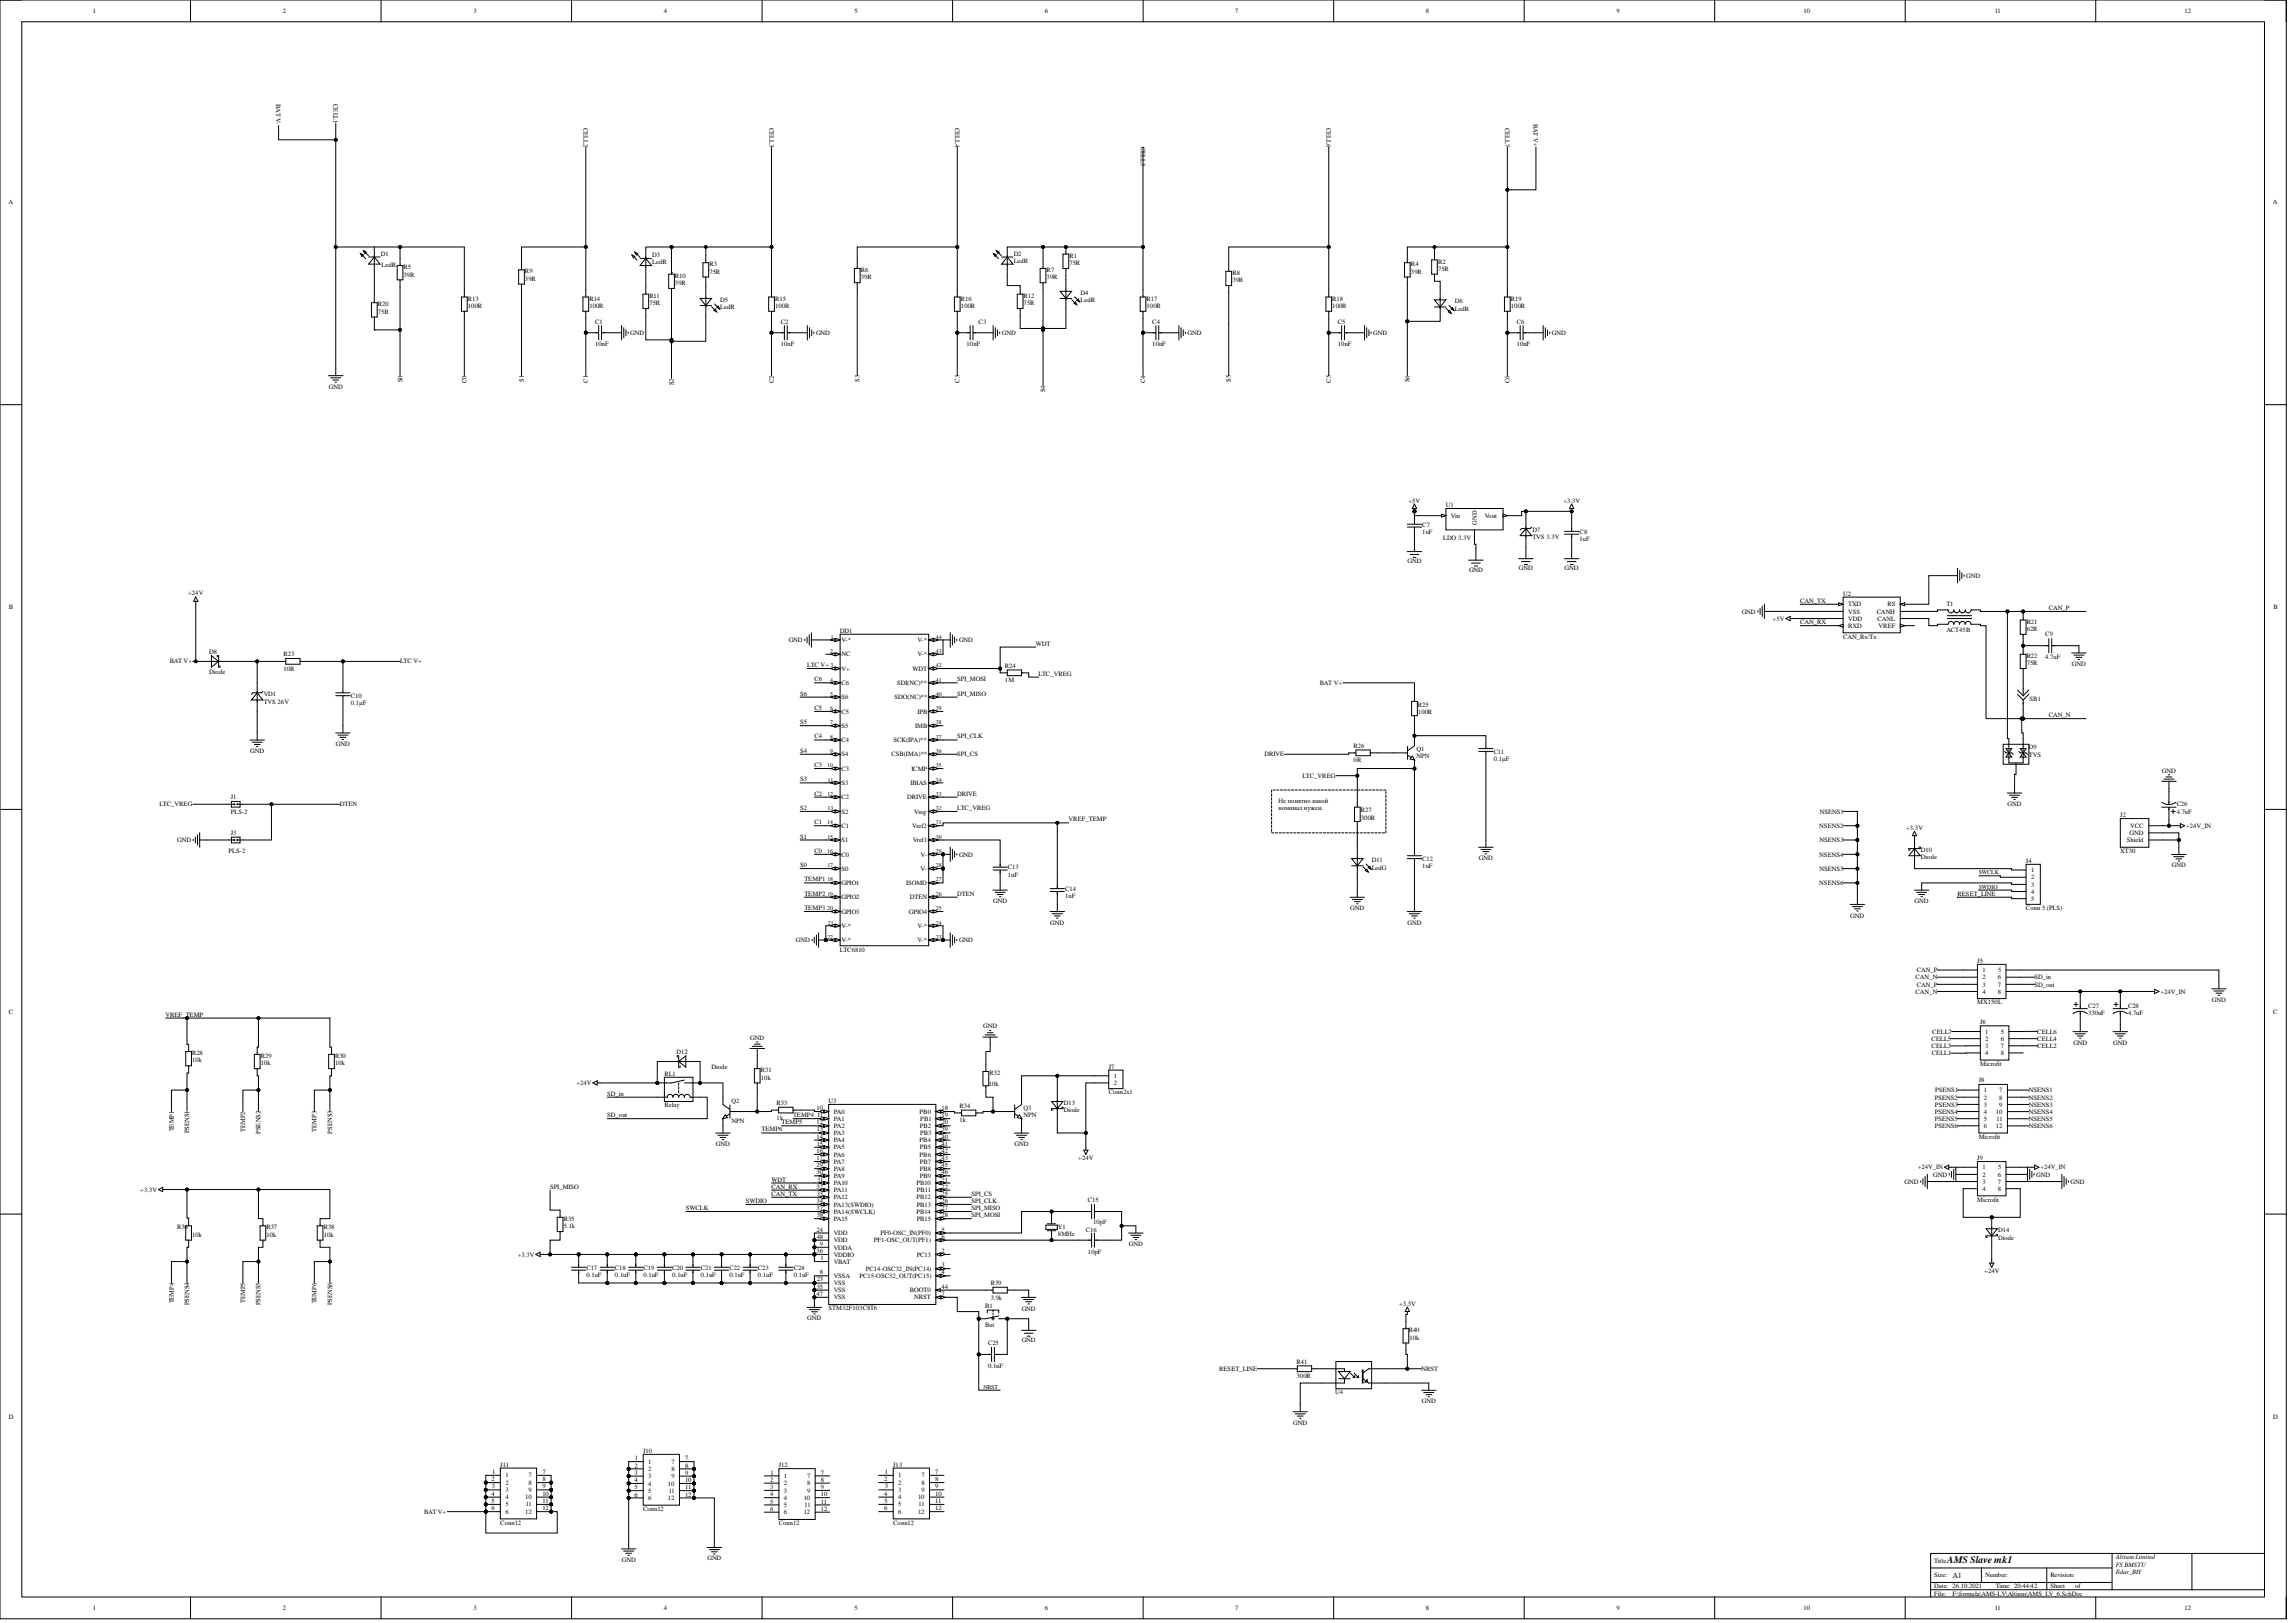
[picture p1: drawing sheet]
<svg xmlns="http://www.w3.org/2000/svg" width="800mm" height="567mm" viewBox="0 0 800 567" stroke-linecap="round" stroke-linejoin="round" font-family="sans-serif">
<defs><g id="words">
<text font-size="3.5" x="680.1" y="545.6">AMS Slave mk1</text>
<text font-size="2.8" x="681.8" y="550.8">A1</text>
<g font-size="2.3">
<text x="32.4" y="4.6">1</text>
<text x="98.8" y="4.6">2</text>
<text x="165.3" y="4.6">3</text>
<text x="231.8" y="4.6">4</text>
<text x="298.4" y="4.6">5</text>
<text x="364.9" y="4.6">6</text>
<text x="431.4" y="4.6">7</text>
<text x="498" y="4.6">8</text>
<text x="564.5" y="4.6">9</text>
<text x="629.9" y="4.6">10</text>
<text x="696.6" y="4.6">11</text>
<text x="763" y="4.6">12</text>
<text x="96.5" y="36.3" transform="rotate(90 96.5 36.3)">BATV-</text>
<text x="116.5" y="36.3" transform="rotate(90 116.5 36.3)">CELL1</text>
<text x="203.8" y="44.5" transform="rotate(90 203.8 44.5)">CELL2</text>
<text x="268.7" y="44.6" transform="rotate(90 268.7 44.6)">CELL3</text>
<text x="333.6" y="44.5" transform="rotate(90 333.6 44.5)">CELL4</text>
<text x="463.3" y="44.5" transform="rotate(90 463.3 44.5)">CELL6</text>
<text x="525.6" y="44.5" transform="rotate(90 525.6 44.5)">CELL7</text>
<text x="535.6" y="43.2" transform="rotate(90 535.6 43.2)">BAT V+</text>
<text x="398.4" y="51.3" transform="rotate(90 398.4 51.3)">CELL5</text>
<text x="3" y="71.4">A</text>
<text x="793.8" y="71.4">A</text>
<text x="133" y="89.3">D1</text>
<text x="227.8" y="89.8">D3</text>
<text x="354" y="89.3">D2</text>
<text x="373.5" y="90">R1</text>
<text x="133.2" y="93.2">LedR</text>
<text x="140.9" y="94">R5</text>
<text x="183.3" y="95.4">R9</text>
<text x="227.8" y="92.3">LedR</text>
<text x="247.7" y="93">R3</text>
<text x="247.7" y="95.5">75R</text>
<text x="300.6" y="95">R6</text>
<text x="354" y="91.8">LedR</text>
<text x="365.5" y="95">R7</text>
<text x="373.5" y="92.5">75R</text>
<text x="430.4" y="96">R8</text>
<text x="492.8" y="93">R4</text>
<text x="492.8" y="95.5">39R</text>
<text x="502.2" y="92">R2</text>
<text x="502.2" y="94.5">75R</text>
<text x="140.9" y="96.5">39R</text>
<text x="183.3" y="98">39R</text>
<text x="235.7" y="97">R10</text>
<text x="235.7" y="99.5">39R</text>
<text x="300.6" y="97.6">39R</text>
<text x="365.5" y="97.6">39R</text>
<text x="430.4" y="98.5">39R</text>
<text x="132" y="106.9">R20</text>
<text x="163.4" y="105">R13</text>
<text x="163.4" y="107.5">100R</text>
<text x="205.8" y="105">R14</text>
<text x="205.8" y="107.5">100R</text>
<text x="226.8" y="104">R11</text>
<text x="226.8" y="106.5">75R</text>
<text x="251.5" y="105.5">D5</text>
<text x="270.7" y="105">R15</text>
<text x="270.7" y="107.5">100R</text>
<text x="335.6" y="105">R16</text>
<text x="335.6" y="107.5">100R</text>
<text x="357.5" y="104">R12</text>
<text x="357.5" y="106.5">75R</text>
<text x="377.3" y="103">D4</text>
<text x="377.3" y="105.5">LedR</text>
<text x="400.4" y="105">R17</text>
<text x="400.4" y="107.5">100R</text>
<text x="465.3" y="105">R18</text>
<text x="465.3" y="107.5">100R</text>
<text x="508" y="105.9">D6</text>
<text x="527.6" y="105">R19</text>
<text x="527.6" y="107.5">100R</text>
<text x="132" y="109.5">75R</text>
<text x="207.8" y="112.9">C1</text>
<text x="251.5" y="108">LedR</text>
<text x="272.7" y="112.9">C2</text>
<text x="341.8" y="113.2">C3</text>
<text x="402.4" y="112.9">C4</text>
<text x="467.2" y="112.9">C5</text>
<text x="508" y="108.5">LedR</text>
<text x="529.7" y="112.9">C6</text>
<text x="220.1" y="116.9">GND</text>
<text x="285" y="116.9">GND</text>
<text x="349.9" y="116.9">GND</text>
<text x="414.8" y="116.9">GND</text>
<text x="479.6" y="116.9">GND</text>
<text x="541.9" y="116.9">GND</text>
<text x="207.8" y="121">10nF</text>
<text x="272.7" y="121">10nF</text>
<text x="337.5" y="121">10nF</text>
<text x="402.4" y="121">10nF</text>
<text x="467.2" y="121">10nF</text>
<text x="529.7" y="121">10nF</text>
<text x="114.8" y="135.7">GND</text>
<text x="140.5" y="133.5" transform="rotate(-90 140.5 133.5)">S0</text>
<text x="162.9" y="133.7" transform="rotate(-90 162.9 133.7)">C0</text>
<text x="182.9" y="133.3" transform="rotate(-90 182.9 133.3)">S1</text>
<text x="205.3" y="133.5" transform="rotate(-90 205.3 133.5)">C1</text>
<text x="235.3" y="134.5" transform="rotate(-90 235.3 134.5)">S2</text>
<text x="270.2" y="133.7" transform="rotate(-90 270.2 133.7)">C2</text>
<text x="300.1" y="133.4" transform="rotate(-90 300.1 133.4)">S3</text>
<text x="335.1" y="133.6" transform="rotate(-90 335.1 133.6)">C3</text>
<text x="365" y="136.9" transform="rotate(-90 365 136.9)">S4</text>
<text x="400" y="133.7" transform="rotate(-90 400 133.7)">C4</text>
<text x="429.9" y="133.4" transform="rotate(-90 429.9 133.4)">S5</text>
<text x="464.8" y="133.6" transform="rotate(-90 464.8 133.6)">C5</text>
<text x="492.2" y="133.5" transform="rotate(-90 492.2 133.5)">S6</text>
<text x="527.1" y="133.7" transform="rotate(-90 527.1 133.7)">C6</text>
<text x="491.9" y="175.4">+5V</text>
<text x="504.9" y="177">U1</text>
<text x="546" y="175.4">+3.3V</text>
<text x="496.7" y="183.8">C7</text>
<text x="506.7" y="180.8">Vin</text>
<text x="515.7" y="183.2" transform="rotate(-90 515.7 183.2)">GND</text>
<text x="518.5" y="180.8">Vout</text>
<text x="535.2" y="185.7">D7</text>
<text x="496.7" y="186.3">1uF</text>
<text x="504" y="188.4">LDO 3.3V</text>
<text x="535.2" y="188.3">TVS 3.3V</text>
<text x="551.6" y="186.2">C8</text>
<text x="551.6" y="188.8">1uF</text>
<text x="491.6" y="196.6">GND</text>
<text x="513" y="199.6">GND</text>
<text x="530.4" y="199.1">GND</text>
<text x="546.4" y="199.1">GND</text>
<text x="686.7" y="201.7">GND</text>
<text x="65.7" y="207.9">+24V</text>
<text x="643.7" y="208">U2</text>
<text x="3.1" y="212.7">B</text>
<text x="608.3" y="214.2">GND</text>
<text x="628.7" y="210.4">CAN_TX</text>
<text x="645.4" y="211.7">TXD</text>
<text x="645.4" y="214.2">VSS</text>
<text x="655.4" y="214.2">CANH</text>
<text x="659.2" y="211.7">RS</text>
<text x="679.7" y="211.7">T1</text>
<text x="715.6" y="212.9">CAN_P</text>
<text x="794" y="212.7">B</text>
<text x="293.4" y="220.9">DD1</text>
<text x="619.1" y="216.7">+5V</text>
<text x="628.7" y="217.9">CAN_RX</text>
<text x="645.4" y="216.7">VDD</text>
<text x="645.4" y="219.2">RXD</text>
<text x="655.7" y="216.7">CANL</text>
<text x="656.1" y="219.2">VREF</text>
<text x="679.7" y="220.7">ACT45B</text>
<text x="707.8" y="217.7">R21</text>
<text x="707.8" y="220.2">62R</text>
<text x="275.4" y="224.2">GND</text>
<text x="293.9" y="224.2">V-*</text>
<text x="320.4" y="224.2">V-*</text>
<text x="334.9" y="224.2">GND</text>
<text x="361.7" y="225.4">WDT</text>
<text x="643.7" y="222.9">CAN_Rx/Tx</text>
<text x="714.3" y="222.1">C9</text>
<text x="59.3" y="231.6">BAT V+</text>
<text x="73.1" y="228.1">D8</text>
<text x="99" y="229.2">R23</text>
<text x="139.7" y="231.6">LTC V+</text>
<text x="281.9" y="232.9">LTC V+</text>
<text x="293.9" y="229.2">NC</text>
<text x="320.4" y="229.2">V-*</text>
<text x="351" y="233.1">R24</text>
<text x="707.8" y="229.7">R22</text>
<text x="707.8" y="232.2">75R</text>
<text x="714.3" y="230.2">4.7uF</text>
<text x="723.6" y="232.5">GND</text>
<text x="73.1" y="235.2">Diode</text>
<text x="99" y="234.1">10R</text>
<text x="284.4" y="237.9">C6</text>
<text x="293.9" y="234.1">V+</text>
<text x="293.9" y="239.1">C6</text>
<text x="313.3" y="239.1">SDI(NC)**</text>
<text x="318.7" y="234.1">WDT</text>
<text x="334.3" y="237.9">SPI_MOSI</text>
<text x="351" y="238.2">1M</text>
<text x="362.7" y="235.8">LTC_VREG</text>
<text x="461" y="239.1">BAT V+</text>
<text x="92.1" y="243.1">VD1</text>
<text x="92.1" y="245.6">TVS 26V</text>
<text x="122.5" y="243.6">C10</text>
<text x="279.4" y="242.8">S6</text>
<text x="293.9" y="244.1">S6</text>
<text x="312.4" y="244.1">SDO(NC)**</text>
<text x="334.3" y="242.8">SPI_MISO</text>
<text x="708.8" y="244.7">SB1</text>
<text x="122.5" y="246.1">0.1µF</text>
<text x="284.4" y="247.8">C5</text>
<text x="293.9" y="249.1">C5</text>
<text x="320.4" y="249.1">IPB</text>
<text x="495.2" y="246.6">R25</text>
<text x="495.2" y="249.2">100R</text>
<text x="715.6" y="250.4">CAN_N</text>
<text x="279.4" y="252.8">S5</text>
<text x="284.4" y="257.8">C4</text>
<text x="293.9" y="254.1">S5</text>
<text x="319.6" y="254.1">IMB</text>
<text x="334.3" y="257.8">SPI_CLK</text>
<text x="87.4" y="262.9">GND</text>
<text x="117.3" y="260.4">GND</text>
<text x="279.4" y="262.8">S4</text>
<text x="293.9" y="259.1">C4</text>
<text x="312" y="259.1">SCK(IPA)**</text>
<text x="472.7" y="261.1">R26</text>
<text x="494.7" y="262.2">Q1</text>
<text x="521.6" y="263.1">C11</text>
<text x="708.5" y="261.6">D9</text>
<text x="284.4" y="267.8">C3</text>
<text x="293.9" y="264">S4</text>
<text x="293.9" y="269">C3</text>
<text x="311.4" y="264">CSB(IMA)**</text>
<text x="318.3" y="269">ICMP</text>
<text x="334.3" y="264">SPI_CS</text>
<text x="441.6" y="264">DRIVE</text>
<text x="472.7" y="266.1">0R</text>
<text x="494.7" y="264.7">NPN</text>
<text x="521.6" y="265.6">0.1µF</text>
<text x="708.5" y="264.1">TVS</text>
<text x="755" y="269.7">GND</text>
<text x="279.4" y="272.7">S3</text>
<text x="293.9" y="274">S3</text>
<text x="317.9" y="274">IBIAS</text>
<text x="454.9" y="271.6">LTC_VREG</text>
<text x="55.7" y="281.5">LTC_VREG</text>
<text x="80.6" y="279">J1</text>
<text x="118.7" y="281.5">DTEN</text>
<text x="284.4" y="277.7">C2</text>
<text x="293.9" y="279">C2</text>
<text x="316.8" y="279">DRIVE</text>
<text x="334.3" y="277.7">DRIVE</text>
<text x="446.5" y="280.3">Не понятно какой</text>
<text x="701.1" y="281.4">GND</text>
<text x="760.2" y="281.5">C26</text>
<text x="80.6" y="284.1">PLS-2</text>
<text x="279.4" y="282.8">S2</text>
<text x="284.4" y="287.8">C1</text>
<text x="293.9" y="284.1">S2</text>
<text x="319.3" y="284.1">Vreg</text>
<text x="334.3" y="282.8">LTC_VREG</text>
<text x="373.2" y="286.8">VREF_TEMP</text>
<text x="446.5" y="282.8">номинал нужен.</text>
<text x="475.3" y="283.6">R27</text>
<text x="475.3" y="286.1">300R</text>
<text x="635.5" y="284.1">NSENS1</text>
<text x="740.5" y="285.2">J2</text>
<text x="760.2" y="284.1">4.7uF</text>
<text x="80.6" y="291.5">J3</text>
<text x="279.4" y="292.8">S1</text>
<text x="293.9" y="289">C1</text>
<text x="318.6" y="289">Vref2</text>
<text x="635.4" y="289">NSENS2</text>
<text x="665.7" y="289.7">+3.3V</text>
<text x="743.7" y="291.5">GND</text>
<text x="743.9" y="289">VCC</text>
<text x="763.5" y="289">+24V_IN</text>
<text x="61.8" y="294">GND</text>
<text x="79.8" y="297.7">PLS-2</text>
<text x="284.4" y="297.7">C0</text>
<text x="293.9" y="294">S1</text>
<text x="293.9" y="299">C0</text>
<text x="318.8" y="294">Vref1</text>
<text x="321.5" y="299">V-</text>
<text x="334.9" y="299">GND</text>
<text x="635.4" y="299">NSENS4</text>
<text x="635.5" y="294">NSENS3</text>
<text x="670.9" y="297.5">D10</text>
<text x="740.5" y="297.7">XT30</text>
<text x="742.8" y="294">Shield</text>
<text x="279.4" y="302.7">S0</text>
<text x="293.9" y="304">S0</text>
<text x="321.5" y="304">V-</text>
<text x="352" y="303.5">C13</text>
<text x="479.1" y="301">D11</text>
<text x="479.1" y="303.6">LedG</text>
<text x="496.7" y="300.5">C12</text>
<text x="496.7" y="303.1">1uF</text>
<text x="516.5" y="300.4">GND</text>
<text x="635.5" y="304">NSENS5</text>
<text x="670.9" y="300">Diode</text>
<text x="707.5" y="301.2">J4</text>
<text x="709.3" y="304.5">1</text>
<text x="758.5" y="302.8">GND</text>
<text x="280.9" y="307.7">TEMP1</text>
<text x="293.9" y="309">GPIO1</text>
<text x="316.5" y="309">ISOMD</text>
<text x="352" y="306">1uF</text>
<text x="372" y="311">C14</text>
<text x="635.4" y="309">NSENS6</text>
<text x="709.3" y="307">2</text>
<text x="709.3" y="309.5">3</text>
<text x="709.3" y="311.9">4</text>
<text x="280.9" y="317.7">TEMP3</text>
<text x="280.9" y="312.7">TEMP2</text>
<text x="293.9" y="314">GPIO2</text>
<text x="317.8" y="314">DTEN</text>
<text x="334.3" y="312.7">DTEN</text>
<text x="346.8" y="315.3">GND</text>
<text x="372" y="313.5">1uF</text>
<text x="471.5" y="317.8">GND</text>
<text x="668.7" y="315.3">GND</text>
<text x="683.6" y="312.7">RESET_LINE</text>
<text x="707.5" y="317.7">Conn 5 (PLS)</text>
<text x="709.3" y="314.5">5</text>
<text x="293.9" y="318.9">GPIO3</text>
<text x="293.9" y="323.9">V-*</text>
<text x="317.4" y="318.9">GPIO4</text>
<text x="320.4" y="323.9">V-*</text>
<text x="366.8" y="322.7">GND</text>
<text x="491.6" y="322.7">GND</text>
<text x="646.2" y="320.3">GND</text>
<text x="278" y="328.9">GND</text>
<text x="293.9" y="328.9">V-*</text>
<text x="320.4" y="328.9">V-*</text>
<text x="334.9" y="328.9">GND</text>
<text x="293.4" y="332.2">LTC6810</text>
<text x="669" y="341.9">CAN_N</text>
<text x="669.4" y="339.4">CAN_P</text>
<text x="690.5" y="336.1">J5</text>
<text x="692.3" y="341.9">2</text>
<text x="692.3" y="339.4">1</text>
<text x="697.7" y="341.9">6</text>
<text x="697.8" y="339.4">5</text>
<text x="710.5" y="341.9">SD_in</text>
<text x="669" y="346.9">CAN_N</text>
<text x="669.4" y="344.4">CAN_P</text>
<text x="692.3" y="346.9">4</text>
<text x="692.3" y="344.4">3</text>
<text x="697.7" y="346.9">8</text>
<text x="697.7" y="344.4">7</text>
<text x="710.5" y="344.4">SD_out</text>
<text x="754.5" y="346.9">+24V_IN</text>
<text x="3" y="353.9">C</text>
<text x="690.5" y="350.6">MX150L</text>
<text x="729.2" y="351.7">C27</text>
<text x="743.2" y="351.7">C28</text>
<text x="772.4" y="349.7">GND</text>
<text x="793.9" y="353.9">C</text>
<text x="57.8" y="354.8">VREF_TEMP</text>
<text x="343.4" y="359">GND</text>
<text x="691.6" y="357.5">J6</text>
<text x="729.2" y="354.3">330uF</text>
<text x="743.2" y="354.3">4.7uF</text>
<text x="262" y="363">GND</text>
<text x="674.6" y="365.9">CELL3</text>
<text x="674.6" y="363.4">CELL5</text>
<text x="674.8" y="360.8">CELL7</text>
<text x="693.3" y="365.8">3</text>
<text x="693.3" y="363.4">2</text>
<text x="693.3" y="360.8">1</text>
<text x="698.7" y="365.8">7</text>
<text x="698.7" y="363.4">6</text>
<text x="698.7" y="360.8">5</text>
<text x="711.5" y="360.8">CELL6</text>
<text x="711.5" y="363.4">CELL4</text>
<text x="711.5" y="365.8">CELL2</text>
<text x="724.1" y="364.6">GND</text>
<text x="738" y="364.6">GND</text>
<text x="67.1" y="368.4">R28</text>
<text x="67.1" y="370.9">10k</text>
<text x="91.1" y="369.4">R29</text>
<text x="91.1" y="371.9">10k</text>
<text x="117" y="369.4">R30</text>
<text x="117" y="371.9">10k</text>
<text x="236.2" y="367.8">D12</text>
<text x="674.7" y="368.4">CELL1</text>
<text x="693.3" y="368.4">4</text>
<text x="698.7" y="368.4">8</text>
<text x="232" y="375.5">RL1</text>
<text x="248.5" y="373">Diode</text>
<text x="265.7" y="374.4">R31</text>
<text x="265.7" y="376.9">10k</text>
<text x="345.6" y="375.3">R32</text>
<text x="387.2" y="373">J7</text>
<text x="389" y="376.3">1</text>
<text x="691.1" y="377.6">J8</text>
<text x="691.6" y="372.1">Microfit</text>
<text x="201.3" y="378.8">+24V</text>
<text x="212.1" y="382.6">SD_in</text>
<text x="345.3" y="379">10k</text>
<text x="387.2" y="382">Conn2x1</text>
<text x="389" y="378.8">2</text>
<text x="675.7" y="383.8">PSENS2</text>
<text x="675.8" y="381.3">PSENS1</text>
<text x="692.8" y="383.8">2</text>
<text x="692.8" y="381.3">1</text>
<text x="698.2" y="383.8">8</text>
<text x="698.2" y="381.3">7</text>
<text x="708.5" y="381.3">NSENS1</text>
<text x="708.5" y="383.8">NSENS2</text>
<text x="212.1" y="390">SD_out</text>
<text x="232" y="386.5">Relay</text>
<text x="255.5" y="385">Q2</text>
<text x="271.2" y="385.8">R33</text>
<text x="277" y="390">TEMP4</text>
<text x="285.2" y="387.5">10</text>
<text x="285.3" y="390">11</text>
<text x="289.4" y="385">U3</text>
<text x="291.2" y="388.8">PA0</text>
<text x="321.2" y="388.8">PB0</text>
<text x="328.8" y="387.5">18</text>
<text x="328.8" y="390">19</text>
<text x="335.1" y="386.8">R34</text>
<text x="357.5" y="387.4">Q3</text>
<text x="357.5" y="389.9">NPN</text>
<text x="371.5" y="385.8">D13</text>
<text x="371.5" y="388.3">Diode</text>
<text x="675.7" y="388.8">PSENS4</text>
<text x="675.8" y="386.3">PSENS3</text>
<text x="692.8" y="388.8">4</text>
<text x="692.8" y="386.3">3</text>
<text x="697.1" y="388.8">10</text>
<text x="698.2" y="386.3">9</text>
<text x="708.5" y="386.3">NSENS3</text>
<text x="708.5" y="388.8">NSENS4</text>
<text x="60.7" y="395" transform="rotate(-90 60.7 395)">TEMP1</text>
<text x="66.1" y="395.6" transform="rotate(-90 66.1 395.6)">PSENS1</text>
<text x="85.6" y="395.1" transform="rotate(-90 85.6 395.1)">TEMP2</text>
<text x="91" y="395.8" transform="rotate(-90 91 395.8)">PSENS2</text>
<text x="110.5" y="395.1" transform="rotate(-90 110.5 395.1)">TEMP3</text>
<text x="116" y="395.7" transform="rotate(-90 116 395.7)">PSENS3</text>
<text x="255.5" y="392">NPN</text>
<text x="266" y="395">TEMP6</text>
<text x="271.2" y="390.8">1k</text>
<text x="272.9" y="392.5">TEMP5</text>
<text x="285.2" y="392.5">12</text>
<text x="285.2" y="395">13</text>
<text x="291.2" y="391.3">PA1</text>
<text x="291.2" y="393.8">PA2</text>
<text x="321.2" y="393.8">PB2</text>
<text x="321.4" y="391.3">PB1</text>
<text x="328.8" y="392.5">20</text>
<text x="328.8" y="395">39</text>
<text x="335.1" y="391.8">1k</text>
<text x="675.7" y="391.3">PSENS5</text>
<text x="675.7" y="393.8">PSENS6</text>
<text x="692.8" y="393.8">6</text>
<text x="692.8" y="391.3">5</text>
<text x="697.1" y="393.8">12</text>
<text x="697.2" y="391.3">11</text>
<text x="708.5" y="391.3">NSENS5</text>
<text x="708.5" y="393.8">NSENS6</text>
<text x="250" y="400.1">GND</text>
<text x="285.2" y="397.5">14</text>
<text x="285.2" y="400">15</text>
<text x="291.2" y="396.2">PA3</text>
<text x="291.2" y="398.8">PA4</text>
<text x="291.2" y="401.2">PA5</text>
<text x="321.2" y="398.8">PB4</text>
<text x="321.2" y="401.2">PB5</text>
<text x="321.3" y="396.2">PB3</text>
<text x="328.8" y="397.5">40</text>
<text x="328.8" y="400">41</text>
<text x="354.4" y="400.1">GND</text>
<text x="691.1" y="397.5">Microfit</text>
<text x="285.2" y="402.5">16</text>
<text x="285.2" y="404.9">17</text>
<text x="285.2" y="407.5">29</text>
<text x="291.2" y="403.8">PA6</text>
<text x="291.2" y="406.2">PA7</text>
<text x="321.2" y="403.8">PB6</text>
<text x="321.2" y="406.2">PB7</text>
<text x="328.8" y="402.5">42</text>
<text x="328.8" y="404.9">43</text>
<text x="328.8" y="407.5">45</text>
<text x="376.6" y="405">+24V</text>
<text x="690.5" y="404.9">J9</text>
<text x="269.4" y="412.5">WDT</text>
<text x="285.2" y="409.9">30</text>
<text x="285.3" y="412.5">31</text>
<text x="291.2" y="408.7">PA8</text>
<text x="291.2" y="411.2">PA9</text>
<text x="291.2" y="413.7">PA10</text>
<text x="320.1" y="413.7">PB10</text>
<text x="321.2" y="408.7">PB8</text>
<text x="321.2" y="411.2">PB9</text>
<text x="328.8" y="412.5">21</text>
<text x="328.8" y="409.9">46</text>
<text x="665.1" y="413.2">GND</text>
<text x="669.8" y="408.2">+24V_IN</text>
<text x="675.2" y="410.8">GND</text>
<text x="692.3" y="413.2">3</text>
<text x="692.3" y="410.8">2</text>
<text x="692.3" y="408.2">1</text>
<text x="697.7" y="413.2">7</text>
<text x="697.7" y="410.8">6</text>
<text x="697.8" y="408.2">5</text>
<text x="711.1" y="410.8">GND</text>
<text x="712.6" y="408.2">+24V_IN</text>
<text x="723.1" y="413.2">GND</text>
<text x="49" y="416">+3.3V</text>
<text x="192.1" y="414.9">SPI_MISO</text>
<text x="260.5" y="420">SWDIO</text>
<text x="269.4" y="414.9">CAN_RX</text>
<text x="269.4" y="417.4">CAN_TX</text>
<text x="285.2" y="414.9">32</text>
<text x="285.2" y="420">34</text>
<text x="285.2" y="417.4">33</text>
<text x="291.2" y="416.2">PA11</text>
<text x="291.2" y="418.7">PA12</text>
<text x="320.1" y="418.7">PB12</text>
<text x="320.2" y="416.2">PB11</text>
<text x="328.8" y="414.9">22</text>
<text x="328.8" y="417.4">25</text>
<text x="328.8" y="420">26</text>
<text x="339.3" y="417.4">SPI_CS</text>
<text x="339.3" y="420">SPI_CLK</text>
<text x="380" y="419.7">C15</text>
<text x="690.5" y="419.5">Microfit</text>
<text x="692.3" y="415.7">4</text>
<text x="697.7" y="415.7">8</text>
<text x="239.5" y="422.4">SWCLK</text>
<text x="285.2" y="422.4">37</text>
<text x="285.2" y="425">38</text>
<text x="291.2" y="421.2">PA13(SWDIO)</text>
<text x="291.2" y="423.7">PA14(SWCLK)</text>
<text x="320.1" y="423.7">PB14</text>
<text x="320.1" y="421.2">PB13</text>
<text x="328.8" y="422.4">27</text>
<text x="328.8" y="425">28</text>
<text x="339.3" y="422.4">SPI_MISO</text>
<text x="339.3" y="425">SPI_MOSI</text>
<text x="61.8" y="428.9">R36</text>
<text x="67.1" y="431.7">10k</text>
<text x="93" y="429.2">R37</text>
<text x="93" y="431.7">10k</text>
<text x="113" y="429.2">R38</text>
<text x="113" y="431.7">10k</text>
<text x="196.9" y="426.2">R35</text>
<text x="196.9" y="428.8">5.1k</text>
<text x="285.2" y="429.9">24</text>
<text x="291.2" y="426.2">PA15</text>
<text x="291.2" y="431.2">VDD</text>
<text x="307.5" y="431.2">PF0-OSC_IN(PF0)</text>
<text x="320.1" y="426.2">PB15</text>
<text x="328.8" y="429.9">5</text>
<text x="369.5" y="429">Y1</text>
<text x="369.5" y="431.5">8MHz</text>
<text x="379.2" y="429.9">C16</text>
<text x="381.7" y="427.4">10pF</text>
<text x="697.8" y="430.2">D14</text>
<text x="285.2" y="437.4">36</text>
<text x="285.2" y="432.4">48</text>
<text x="286.3" y="434.9">9</text>
<text x="291.2" y="433.7">VDD</text>
<text x="291.2" y="436.2">VDDA</text>
<text x="305.2" y="433.7">PF1-OSC_OUT(PF1)</text>
<text x="328.8" y="437.4">2</text>
<text x="328.8" y="432.4">6</text>
<text x="380" y="437.7">10pF</text>
<text x="394.2" y="435">GND</text>
<text x="697.8" y="432.7">Diode</text>
<text x="180.8" y="438.6">+3.3V</text>
<text x="204.8" y="443.2">C17</text>
<text x="214.8" y="443.2">C18</text>
<text x="224.7" y="443.2">C19</text>
<text x="234.8" y="443.2">C20</text>
<text x="244.8" y="443.2">C21</text>
<text x="254.7" y="443.2">C22</text>
<text x="264.7" y="443.2">C23</text>
<text x="277.2" y="443.2">C24</text>
<text x="286.5" y="439.9">1</text>
<text x="291.2" y="438.6">VDDIO</text>
<text x="291.2" y="441.2">VBAT</text>
<text x="302.4" y="443.6">PC14-OSC32_IN(PC14)</text>
<text x="320.1" y="438.6">PC13</text>
<text x="328.8" y="442.4">3</text>
<text x="204.8" y="445.7">0.1uF</text>
<text x="214.8" y="445.7">0.1uF</text>
<text x="224.7" y="445.7">0.1uF</text>
<text x="234.8" y="445.7">0.1uF</text>
<text x="244.8" y="445.7">0.1uF</text>
<text x="254.7" y="445.7">0.1uF</text>
<text x="264.7" y="445.7">0.1uF</text>
<text x="277.2" y="445.7">0.1uF</text>
<text x="285.2" y="447.3">23</text>
<text x="285.2" y="449.9">35</text>
<text x="286.3" y="444.9">8</text>
<text x="291.2" y="448.6">VSS</text>
<text x="291.2" y="446.2">VSSA</text>
<text x="300.1" y="446.2">PC15-OSC32_OUT(PC15)</text>
<text x="328.8" y="444.9">4</text>
<text x="328.8" y="449.9">44</text>
<text x="346" y="448.6">R39</text>
<text x="693" y="444.5">+24V</text>
<text x="60.7" y="455" transform="rotate(-90 60.7 455)">TEMP4</text>
<text x="66.1" y="455.7" transform="rotate(-90 66.1 455.7)">PSENS4</text>
<text x="85.6" y="454.9" transform="rotate(-90 85.6 454.9)">TEMP5</text>
<text x="91" y="455.6" transform="rotate(-90 91 455.6)">PSENS5</text>
<text x="110.5" y="455" transform="rotate(-90 110.5 455)">TEMP6</text>
<text x="116" y="455.7" transform="rotate(-90 116 455.7)">PSENS6</text>
<text x="285.2" y="452.3">47</text>
<text x="291.2" y="451.1">VSS</text>
<text x="291.2" y="453.6">VSS</text>
<text x="317.8" y="451.1">BOOT0</text>
<text x="319.3" y="453.6">NRST</text>
<text x="328.8" y="452.3">7</text>
<text x="346" y="453.7">3.9k</text>
<text x="488.6" y="455.8">+3.3V</text>
<text x="281.9" y="460.9">GND</text>
<text x="289.4" y="457.4">STM32F103C8T6</text>
<text x="344" y="456.6">B1</text>
<text x="356.8" y="457.5">GND</text>
<text x="344" y="463.1">But</text>
<text x="492" y="464.8">R40</text>
<text x="492.2" y="467.6">10k</text>
<text x="345.1" y="469.6">C25</text>
<text x="356.8" y="468.5">GND</text>
<text x="345.1" y="477.6">0.1uF</text>
<text x="425.8" y="478.6">RESET_LINE</text>
<text x="452.8" y="476.1">R41</text>
<text x="496.5" y="478.6">NRST</text>
<text x="452.8" y="481">300R</text>
<text x="466.3" y="486.8">U4</text>
<text x="496.6" y="489.9">GND</text>
<text x="3" y="495.2">D</text>
<text x="451.6" y="497.3">GND</text>
<text x="793.9" y="495.2">D</text>
<text x="221.7" y="509.8">1</text>
<text x="224.6" y="507.2">J10</text>
<text x="239.3" y="509.8">7</text>
<text x="171.9" y="514.5">1</text>
<text x="174.7" y="512">J11</text>
<text x="176.5" y="515.8">1</text>
<text x="184.6" y="515.8">7</text>
<text x="189.4" y="514.5">7</text>
<text x="221.5" y="512.3">2</text>
<text x="221.6" y="514.8">3</text>
<text x="226.4" y="511">1</text>
<text x="226.4" y="513.6">2</text>
<text x="234.5" y="511">7</text>
<text x="234.5" y="513.6">8</text>
<text x="239.3" y="512.3">8</text>
<text x="239.3" y="514.8">9</text>
<text x="269.1" y="514.7">1</text>
<text x="272" y="512.2">J12</text>
<text x="286.7" y="514.7">7</text>
<text x="309.1" y="514.5">1</text>
<text x="311.9" y="512">J13</text>
<text x="313.7" y="515.8">1</text>
<text x="321.8" y="515.8">7</text>
<text x="326.6" y="514.5">7</text>
<text x="171.6" y="517">2</text>
<text x="171.8" y="519.6">3</text>
<text x="176.5" y="518.3">2</text>
<text x="176.5" y="520.8">3</text>
<text x="184.5" y="520.8">9</text>
<text x="184.6" y="518.3">8</text>
<text x="189.4" y="517">8</text>
<text x="189.4" y="519.6">9</text>
<text x="221.5" y="517.4">4</text>
<text x="221.6" y="519.9">5</text>
<text x="226.4" y="516.1">3</text>
<text x="226.4" y="518.6">4</text>
<text x="226.4" y="521.2">5</text>
<text x="233.3" y="518.6">10</text>
<text x="233.5" y="521.2">11</text>
<text x="234.5" y="516.1">9</text>
<text x="239.3" y="517.4">10</text>
<text x="239.3" y="519.9">11</text>
<text x="268.9" y="517.3">2</text>
<text x="269" y="519.8">3</text>
<text x="273.8" y="516">1</text>
<text x="273.8" y="518.5">2</text>
<text x="273.8" y="521.1">3</text>
<text x="281.9" y="516">7</text>
<text x="281.9" y="518.5">8</text>
<text x="281.9" y="521.1">9</text>
<text x="286.7" y="517.3">8</text>
<text x="286.7" y="519.8">9</text>
<text x="308.8" y="517">2</text>
<text x="309" y="519.6">3</text>
<text x="313.7" y="518.3">2</text>
<text x="313.7" y="520.8">3</text>
<text x="321.8" y="518.3">8</text>
<text x="321.8" y="520.8">9</text>
<text x="326.6" y="517">8</text>
<text x="326.6" y="519.6">9</text>
<text x="171.6" y="522.1">4</text>
<text x="171.6" y="527.2">6</text>
<text x="171.7" y="524.6">5</text>
<text x="176.5" y="523.4">4</text>
<text x="176.5" y="525.9">5</text>
<text x="183.4" y="523.4">10</text>
<text x="183.6" y="525.9">11</text>
<text x="189.4" y="522.1">10</text>
<text x="189.4" y="524.6">11</text>
<text x="189.4" y="527.2">12</text>
<text x="221.5" y="522.4">6</text>
<text x="224.6" y="527.5">Conn12</text>
<text x="226.4" y="523.7">6</text>
<text x="233.3" y="523.7">12</text>
<text x="239.3" y="522.4">12</text>
<text x="268.9" y="522.3">4</text>
<text x="268.9" y="527.4">6</text>
<text x="269" y="524.9">5</text>
<text x="273.8" y="523.6">4</text>
<text x="273.8" y="526.1">5</text>
<text x="280.7" y="523.6">10</text>
<text x="280.9" y="526.1">11</text>
<text x="286.7" y="522.3">10</text>
<text x="286.7" y="524.9">11</text>
<text x="286.7" y="527.4">12</text>
<text x="308.8" y="522.1">4</text>
<text x="308.8" y="527.2">6</text>
<text x="308.9" y="524.6">5</text>
<text x="313.7" y="523.4">4</text>
<text x="313.7" y="525.9">5</text>
<text x="320.6" y="523.4">10</text>
<text x="320.8" y="525.9">11</text>
<text x="326.6" y="522.1">10</text>
<text x="326.6" y="524.6">11</text>
<text x="326.6" y="527.2">12</text>
<text x="148.1" y="528.4">BAT V+</text>
<text x="174.7" y="532.2">Conn12</text>
<text x="176.5" y="528.4">6</text>
<text x="183.4" y="528.4">12</text>
<text x="272" y="532.5">Conn12</text>
<text x="273.8" y="528.7">6</text>
<text x="280.7" y="528.7">12</text>
<text x="311.9" y="532.2">Conn12</text>
<text x="313.7" y="528.4">6</text>
<text x="320.6" y="528.4">12</text>
<text x="217.1" y="545.2">GND</text>
<text x="247.1" y="544.7">GND</text>
<text x="675.5" y="545.6">Title</text>
<text x="738.9" y="544.3">Altium Limited</text>
<text x="675.5" y="550.6">Size:</text>
<text x="693.3" y="550.6">Number:</text>
<text x="716.1" y="550.6">Revision:</text>
<text x="738.9" y="546.8">FS BMSTU</text>
<text x="738.9" y="549.4">Ildar_BH</text>
<text x="675.5" y="554.4">Date: 26.10.2021</text>
<text x="675.5" y="557">File:</text>
<text x="681.8" y="557">F:\formula\AMS-LV\Altium\AMS_LV_6.SchDoc</text>
<text x="697.1" y="554.4">Time: 20:44:42</text>
<text x="716.1" y="554.4">Sheet</text>
<text x="724.7" y="554.4">of</text>
<text x="32.4" y="562">1</text>
<text x="98.8" y="562">2</text>
<text x="165.3" y="562">3</text>
<text x="231.8" y="562">4</text>
<text x="298.4" y="562">5</text>
<text x="364.9" y="562">6</text>
<text x="431.4" y="562">7</text>
<text x="498" y="562">8</text>
<text x="564.5" y="562">9</text>
<text x="629.9" y="562">10</text>
<text x="696.6" y="562">11</text>
<text x="763" y="562">12</text>
</g>
<g font-size="2">
<text x="290" y="228">2</text>
<text x="290.1" y="222.9">1</text>
<text x="326.8" y="228">43</text>
<text x="326.8" y="222.9">44</text>
<text x="290.1" y="233">3</text>
<text x="326.8" y="233">42</text>
<text x="290" y="237.9">4</text>
<text x="326.8" y="237.9">41</text>
<text x="290" y="242.9">5</text>
<text x="326.8" y="242.9">40</text>
<text x="290" y="247.9">6</text>
<text x="326.8" y="247.9">39</text>
<text x="290" y="252.9">7</text>
<text x="290" y="257.9">8</text>
<text x="326.8" y="257.9">37</text>
<text x="326.8" y="252.9">38</text>
<text x="290" y="262.9">9</text>
<text x="326.8" y="262.9">36</text>
<text x="288.9" y="267.8">10</text>
<text x="326.8" y="267.8">35</text>
<text x="289.1" y="272.8">11</text>
<text x="326.8" y="272.8">34</text>
<text x="289" y="277.8">12</text>
<text x="326.8" y="277.8">33</text>
<text x="288.9" y="287.8">14</text>
<text x="289" y="282.8">13</text>
<text x="326.8" y="287.8">31</text>
<text x="326.8" y="282.8">32</text>
<text x="289" y="292.8">15</text>
<text x="326.8" y="292.8">30</text>
<text x="288.9" y="297.7">16</text>
<text x="326.8" y="297.7">29</text>
<text x="289" y="302.7">17</text>
<text x="326.8" y="302.7">28</text>
<text x="691.1" y="305.3">SWCLK</text>
<text x="289" y="307.7">18</text>
<text x="326.8" y="307.7">27</text>
<text x="691.1" y="310.2">SWDIO</text>
<text x="288.9" y="317.7">20</text>
<text x="289" y="312.7">19</text>
<text x="326.8" y="317.7">25</text>
<text x="326.8" y="312.7">26</text>
<text x="289.1" y="322.7">21</text>
<text x="326.8" y="322.7">24</text>
<text x="289" y="327.7">22</text>
<text x="326.8" y="327.7">23</text>
<text x="343.5" y="484.8">NRST</text>
</g>
</g></defs>
<g fill="none" stroke="#000" stroke-width=".35">
<path d="M0 0h798.4v565.1h-798.4zM0 0h7.6M66.5 0v7.6M133.1 0v7.6M199.6 0v7.6M266.1 0v7.6M332.7 0v7.6M399.2 0v7.6M465.8 0v7.6M532.3 0v7.6M598.8 0v7.6M665.4 0v7.6"/>
<path d="M731.9 0v7.6M790.8 0h7.6v7.6M7.6 7.6h783.2v549.9h-783.2zM0 141.3h7.6M790.8 141.3h7.6M494 176l.7 1.5h-1.5zM494 177.5v1M491.4 192.5h5.1M492.5 193.6h3M493.5 194.6h1M494 188.5v4M512.9 195.5h5.1"/>
<path d="M513.9 196.6h3.1M514.9 197.6h1M515.4 191.5v4M546.3 195h5.1M547.4 196h3M548.4 197.1h1M548.9 191v4M623.7 215.9l1.5-.7v1.5zM625.2 215.9h1M723.5 227.9h5.1M724.3 228.7h3.5M725 229.5h2"/>
<path d="M725.8 230.2h.5M726 225.4v2.5M444.1 275.8v.8M444.1 277.1v.9M444.1 278.5v.9M444.1 279.9v.8M444.6 275.8h.8M445.9 275.8h.8M447.1 275.8h.9M448.4 275.8h.8M449.7 275.8h.8M451 275.8h.8"/>
<path d="M452.3 275.8h.8M453.6 275.8h.8M454.9 275.8h.8M456.2 275.8h.8M457.5 275.8h.8M458.7 275.8h.8M460 275.8h.8M461.3 275.8h.8M462.6 275.8h.8M463.9 275.8h.8M465.2 275.8h.8M466.5 275.8h.8"/>
<path d="M467.7 275.8h.8M469 275.8h.8M470.3 275.8h.8M471.6 275.8h.8M472.9 275.8h.8M474.2 275.8h.8M475.5 275.8h.8M476.8 275.8h.8M478.1 275.8h.8M479.3 275.8h.8M480.6 275.8h.8M481.9 275.8h.8"/>
<path d="M483.2 275.8h.8M484 276.3v.8M484 277.6v.9M484 279v.9M701 276.8h5.1M701.8 277.6h3.5M702.5 278.4h2.1M703.3 279.1h.5M703.6 274.3v2.5M0 282.5h7.6M329.3 298.2h2.6M331.9 295.7v5.1"/>
<path d="M332.6 296.4v3.6M333.4 297.2v2M334.1 298v.5M444.1 281.2v.9M444.1 282.6v.8M444.1 283.9v.9M444.1 285.3v.9M444.1 286.7v.8M444.1 288v.9M444.1 289.4v.8M444.1 290.7h.8M445.4 290.7h.8"/>
<path d="M446.7 290.7h.8M448 290.7h.8M449.2 290.7h.8M450.5 290.7h.8M451.8 290.7h.8M453.1 290.7h.8M454.4 290.7h.8M455.7 290.7h.8M457 290.7h.8M458.3 290.7h.8M459.5 290.7h.9M460.8 290.7h.8"/>
<path d="M462.1 290.7h.8M463.4 290.7h.8M464.7 290.7h.8M466 290.7h.8M467.3 290.7h.8M468.5 290.7h.8M469.8 290.7h.8M471.1 290.7h.8M472.4 290.7h.8M473.7 290.7h.8M475 290.7h.8M476.3 290.7h.8"/>
<path d="M477.6 290.7h.8M478.9 290.7h.8M480.1 290.7h.8M481.4 290.7h.8M482.7 290.7h.8M484 280.4v.8M484 281.7v.9M484 283.1v.8M484 284.4v.9M484 285.8v.9M484 287.2v.8M484 288.5v.9"/>
<path d="M484 289.9v.8M790.8 282.5h7.6M346.8 310.7h5M347.5 311.5h3.6M348.3 312.3h2M349 313h.5M349.3 308.2v2.5M366.7 318.2h5.1M367.5 319h3.5M368.2 319.7h2.1M369.2 315.7v2.5M369 320.5h.5"/>
<path d="M0 423.8h7.6M790.8 423.8h7.6M66.5 557.5v7.6M133.1 557.5v7.6M199.6 557.5v7.6M266.1 557.5v7.6M332.7 557.5v7.6M399.2 557.5v7.6M465.8 557.5v7.6M532.3 557.5v7.6M598.8 557.5v7.6M665.4 557.5v7.6"/>
<path d="M674.2 547.3h63.4M674.2 554.9h116.6M674.2 552.4h63.4M692 547.3v5.1M714.8 547.3v7.6M731.9 557.5v7.6M737.6 542.3v12.6M765.5 542.3v12.6M790.8 542.3h-116.6v15.2M798.4 557.5v7.6"/>
<circle cx="494" cy="178.5" r=".51"/>
<circle cx="329.3" cy="298.2" r=".51"/>
</g>
<g fill="#000">
<circle cx="494" cy="178.5" r=".51"/>
<circle cx="329.3" cy="298.2" r=".51"/>
</g>
<path d="M691.1 378.5h10v17h-10z" fill-rule="evenodd" fill="#fff"/>
<g fill="none" stroke="#000" stroke-width=".35">
<path d="M87.3 258.4h5M88 259.1h3.6M88.8 259.9h2M89.8 255.8v2.6M117.2 255.9h5.1M118 256.6h3.5M118.7 257.4h2.1M119.5 258.1h.5M119.8 253.3v2.6M493 244.8h2v5h-2zM494 243.9v.9M494 249.8v1"/>
<path d="M89.6 260.6h.5M67.5 293v.5M68.2 292.2v2M69 291.5v3.5M69.7 290.7v5.1M69.7 293.2h2.6M471.5 313.2h5.1M472.2 314h3.6M473 314.7h2M473.8 315.5h.5M474 310.7v2.5M491.4 318.2h5.1"/>
<path d="M492.2 319h3.6M493 319.7h2M494 315.7v2.5M646.1 315.7h5.1M646.9 316.5h3.5M647.6 317.2h2.1M648.4 318h.5M648.7 313.2v2.5M668.6 310.7h5M669.3 311.5h3.6M670.1 312.3h2M670.9 313h.5"/>
<path d="M671.1 308.2v2.5M493.7 320.5h.5M691.1 378.5h10v17h-10zM686.1 383h5M686.1 380.5h5M686.1 393h5M686.1 390.5h5M686.1 388h5M686.1 385.5h5M701.1 383h5M701.1 380.5h5M701.1 390.5h5"/>
<path d="M701.1 388h5M701.1 385.6h5M701.1 393h5M461.6 477.8h4.9M479 477.8h5M451.5 492.8h5.1M452.3 493.6h3.6M453.1 494.3h2M453.8 495.1h.5M454.1 490.3v2.5M461.6 482.8h4.9M479 482.8h5"/>
<path d="M496.4 485.3h5.1M497.2 486.1h3.6M498 486.8h2M498.7 487.6h.5M499 482.8v2.5"/>
</g>
<path d="M466.5 475.3h12.5v9.5h-12.5z" fill-rule="evenodd" fill="#fff"/>
<path d="M466.5 475.3h12.5v9.5h-12.5zM466.5 477.8h3v5h-3M471.6 479.4l1.5 1.5M472.9 479.4l1.5 1.5M478 477.8l-2 1.5" fill="none" stroke="#000" stroke-width=".35"/>
<path d="M467.5 478.8h4l-2 2.5z" fill="#fff"/>
<path d="M467.5 478.8h4l-2 2.5z" fill="none" stroke="#000" stroke-width=".35"/>
<path d="M473.9 480.9l.5-.5v.5z" fill="#fff"/>
<path d="M473.9 480.9l.5-.5v.5z" fill="none" stroke="#000" stroke-width=".35"/>
<path d="M472.6 480.9l.5-.5v.5z" fill="#fff"/>
<path d="M472.6 480.9l.5-.5v.5z" fill="none" stroke="#000" stroke-width=".35"/>
<path d="M475.8 478.2h.2v4.6h-.2z" fill-rule="evenodd" fill="#fff"/>
<path d="M475.8 478.2h.2v4.6h-.2z" fill="none" stroke="#000" stroke-width=".35"/>
<path d="M477.4 481.6l.1 .8-.8 .1z" fill="#fff"/>
<g fill="none" stroke="#000" stroke-width=".35">
<path d="M117.3 242.9h4.9M117.3 241.9h4.9M119.8 241.4v.5M119.8 242.9v.4M80.8 279.8h3v2h-3zM516.4 262.3h5M516.4 261.3h5M518.9 260.8v.5M518.9 262.3v.5M79.8 280.8h2M79.8 293.2h2M80.8 292.2h3v2h-3z"/>
<path d="M82.8 280.8h2M82.8 293.2h2M473 281.8h2v4.9h-2zM474 280.8v1M474 286.7v1.1M491.5 299.7h5M491.5 298.7h5M494 298.2v.5M494 299.7v.5M516.4 295.8h5.1M517.1 296.5h3.6M517.9 297.3h2"/>
<path d="M518.7 298h.5M518.9 293.2v2.6M478 477.8h1M467.5 481.3h4M476 481.3l2 1.5h1M477.4 481.6l.1 .8-.8 .1z"/>
<circle cx="81.8" cy="293.2" r=".15"/>
<circle cx="81.8" cy="280.8" r=".15"/>
<circle cx="82.8" cy="293.2" r=".15"/>
<circle cx="82.8" cy="280.8" r=".15"/>
<circle cx="329.3" cy="298.2" r=".51"/>
<circle cx="329.3" cy="303.2" r=".51"/>
<circle cx="288.4" cy="328.2" r=".51"/>
<circle cx="329.3" cy="328.2" r=".51"/>
</g>
<g fill="#000">
<circle cx="329.3" cy="298.2" r=".51"/>
<circle cx="329.3" cy="303.2" r=".51"/>
<circle cx="288.4" cy="328.2" r=".51"/>
<circle cx="329.3" cy="328.2" r=".51"/>
</g>
<path d="M293.4 221.4h30.9v108.7h-30.9z" fill-rule="evenodd" fill="#fff"/>
<path d="M288.4 223.4h5M293.4 221.4h30.9v108.7h-30.9z" fill="none" stroke="#000" stroke-width=".35"/>
<path d="M291.9 222.9l1.5 .5-1.5 .5z" fill="#fff"/>
<path d="M291.9 222.9l1.5 .5-1.5 .5z" fill="none" stroke="#000" stroke-width=".35"/>
<path d="M290.1 223.4l1.5-.5v1z" fill="#fff"/>
<path d="M288.4 228.4h5M290.1 223.4l1.5-.5v1z" fill="none" stroke="#000" stroke-width=".35"/>
<path d="M291.9 227.9l1.5 .5-1.5 .5z" fill="#fff"/>
<path d="M291.9 227.9l1.5 .5-1.5 .5z" fill="none" stroke="#000" stroke-width=".35"/>
<path d="M290.1 228.4l1.5-.5v1z" fill="#fff"/>
<path d="M288.4 233.4h5M290.1 228.4l1.5-.5v1z" fill="none" stroke="#000" stroke-width=".35"/>
<path d="M291.9 232.9l1.5 .5-1.5 .5z" fill="#fff"/>
<path d="M291.9 232.9l1.5 .5-1.5 .5z" fill="none" stroke="#000" stroke-width=".35"/>
<path d="M290.1 233.4l1.5-.5v1z" fill="#fff"/>
<path d="M288.4 238.4h5M290.1 233.4l1.5-.5v1z" fill="none" stroke="#000" stroke-width=".35"/>
<path d="M291.9 237.9l1.5 .5-1.5 .5z" fill="#fff"/>
<path d="M291.9 237.9l1.5 .5-1.5 .5z" fill="none" stroke="#000" stroke-width=".35"/>
<path d="M290.1 238.4l1.5-.5v1z" fill="#fff"/>
<path d="M290.1 238.4l1.5-.5v1zM288.4 243.3h5" fill="none" stroke="#000" stroke-width=".35"/>
<path d="M291.9 242.8l1.5 .5-1.5 .6z" fill="#fff"/>
<path d="M291.9 242.8l1.5 .5-1.5 .6z" fill="none" stroke="#000" stroke-width=".35"/>
<path d="M290.1 243.3l1.5-.5v1.1z" fill="#fff"/>
<path d="M288.4 248.3h5M290.1 243.3l1.5-.5v1.1z" fill="none" stroke="#000" stroke-width=".35"/>
<path d="M291.9 247.8l1.5 .5-1.5 .5z" fill="#fff"/>
<path d="M291.9 247.8l1.5 .5-1.5 .5z" fill="none" stroke="#000" stroke-width=".35"/>
<path d="M290.1 248.3l1.5-.5v1z" fill="#fff"/>
<path d="M288.4 253.3h5M290.1 248.3l1.5-.5v1z" fill="none" stroke="#000" stroke-width=".35"/>
<path d="M291.9 252.8l1.5 .5-1.5 .5z" fill="#fff"/>
<path d="M291.9 252.8l1.5 .5-1.5 .5z" fill="none" stroke="#000" stroke-width=".35"/>
<path d="M290.1 253.3l1.5-.5v1z" fill="#fff"/>
<path d="M288.4 258.3h5M290.1 253.3l1.5-.5v1z" fill="none" stroke="#000" stroke-width=".35"/>
<path d="M291.9 257.8l1.5 .5-1.5 .5z" fill="#fff"/>
<path d="M291.9 257.8l1.5 .5-1.5 .5z" fill="none" stroke="#000" stroke-width=".35"/>
<path d="M290.1 258.3l1.5-.5v1z" fill="#fff"/>
<path d="M290.1 258.3l1.5-.5v1zM288.4 263.3h5" fill="none" stroke="#000" stroke-width=".35"/>
<path d="M291.9 262.8l1.5 .5-1.5 .5z" fill="#fff"/>
<path d="M291.9 262.8l1.5 .5-1.5 .5z" fill="none" stroke="#000" stroke-width=".35"/>
<path d="M290.1 263.3l1.5-.5v1z" fill="#fff"/>
<path d="M288.4 268.3h5M290.1 263.3l1.5-.5v1z" fill="none" stroke="#000" stroke-width=".35"/>
<path d="M291.9 267.8l1.5 .5-1.5 .5z" fill="#fff"/>
<path d="M291.9 267.8l1.5 .5-1.5 .5z" fill="none" stroke="#000" stroke-width=".35"/>
<path d="M290.1 268.3l1.5-.5v1z" fill="#fff"/>
<path d="M288.4 273.3h5M290.1 268.3l1.5-.5v1z" fill="none" stroke="#000" stroke-width=".35"/>
<path d="M291.9 272.8l1.5 .5-1.5 .5z" fill="#fff"/>
<path d="M291.9 272.8l1.5 .5-1.5 .5z" fill="none" stroke="#000" stroke-width=".35"/>
<path d="M290.1 273.3l1.5-.5v1z" fill="#fff"/>
<path d="M290.1 273.3l1.5-.5v1zM324.3 328.2h5" fill="none" stroke="#000" stroke-width=".35"/>
<path d="M324.3 328.2l1.6-.6v1.1z" fill="#fff"/>
<path d="M324.3 328.2l1.6-.6v1.1z" fill="none" stroke="#000" stroke-width=".35"/>
<path d="M326.1 327.6l1.5 .6-1.5 .5z" fill="#fff"/>
<g fill="none" stroke="#000" stroke-width=".35">
<path d="M324.3 323.2h5M326.1 327.6l1.5 .6-1.5 .5z"/>
<circle cx="329.3" cy="328.2" r=".51"/>
</g>
<circle cx="329.3" cy="328.2" r=".51" fill="#000"/>
<path d="M324.3 323.2l1.6-.5v1z" fill="#fff"/>
<path d="M324.3 323.2l1.6-.5v1z" fill="none" stroke="#000" stroke-width=".35"/>
<path d="M326.1 322.7l1.5 .5-1.5 .5z" fill="#fff"/>
<path d="M324.3 318.2h5M326.1 322.7l1.5 .5-1.5 .5z" fill="none" stroke="#000" stroke-width=".35"/>
<path d="M324.3 318.2l1.6-.5v1z" fill="#fff"/>
<path d="M324.3 318.2l1.6-.5v1z" fill="none" stroke="#000" stroke-width=".35"/>
<path d="M326.1 317.7l1.5 .5-1.5 .5z" fill="#fff"/>
<path d="M324.3 313.2h5M326.1 317.7l1.5 .5-1.5 .5z" fill="none" stroke="#000" stroke-width=".35"/>
<path d="M324.3 313.2l1.6-.5v1z" fill="#fff"/>
<path d="M324.3 313.2l1.6-.5v1z" fill="none" stroke="#000" stroke-width=".35"/>
<path d="M326.1 312.7l1.5 .5-1.5 .5z" fill="#fff"/>
<path d="M324.3 308.2h5M326.1 312.7l1.5 .5-1.5 .5z" fill="none" stroke="#000" stroke-width=".35"/>
<path d="M324.3 308.2l1.6-.5v1z" fill="#fff"/>
<path d="M324.3 308.2l1.6-.5v1z" fill="none" stroke="#000" stroke-width=".35"/>
<path d="M326.1 307.7l1.5 .5-1.5 .5z" fill="#fff"/>
<path d="M324.3 303.2h5M326.1 307.7l1.5 .5-1.5 .5z" fill="none" stroke="#000" stroke-width=".35"/>
<path d="M324.3 303.2l1.6-.5v1z" fill="#fff"/>
<path d="M324.3 303.2l1.6-.5v1z" fill="none" stroke="#000" stroke-width=".35"/>
<path d="M326.1 302.7l1.5 .5-1.5 .5z" fill="#fff"/>
<g fill="none" stroke="#000" stroke-width=".35">
<path d="M324.3 298.2h5M326.1 302.7l1.5 .5-1.5 .5z"/>
<circle cx="329.3" cy="303.2" r=".51"/>
</g>
<circle cx="329.3" cy="303.2" r=".51" fill="#000"/>
<path d="M324.3 298.2l1.6-.5v1z" fill="#fff"/>
<path d="M324.3 298.2l1.6-.5v1z" fill="none" stroke="#000" stroke-width=".35"/>
<path d="M326.1 297.7l1.5 .5-1.5 .5z" fill="#fff"/>
<g fill="none" stroke="#000" stroke-width=".35">
<path d="M324.3 293.2h5M326.1 297.7l1.5 .5-1.5 .5z"/>
<circle cx="329.3" cy="298.2" r=".51"/>
</g>
<circle cx="329.3" cy="298.2" r=".51" fill="#000"/>
<path d="M324.3 293.2l1.6-.5v1z" fill="#fff"/>
<path d="M324.3 293.2l1.6-.5v1z" fill="none" stroke="#000" stroke-width=".35"/>
<path d="M326.1 292.7l1.5 .5-1.5 .5z" fill="#fff"/>
<path d="M324.3 288.2h5M326.1 292.7l1.5 .5-1.5 .5z" fill="none" stroke="#000" stroke-width=".35"/>
<path d="M324.3 288.2l1.6-.5v1.1z" fill="#fff"/>
<path d="M324.3 288.2l1.6-.5v1.1z" fill="none" stroke="#000" stroke-width=".35"/>
<path d="M326.1 287.7l1.5 .5-1.5 .6z" fill="#fff"/>
<path d="M324.3 283.3h5M326.1 287.7l1.5 .5-1.5 .6z" fill="none" stroke="#000" stroke-width=".35"/>
<path d="M324.3 283.3l1.6-.5v1z" fill="#fff"/>
<path d="M324.3 283.3l1.6-.5v1z" fill="none" stroke="#000" stroke-width=".35"/>
<path d="M326.1 282.8l1.5 .5-1.5 .5z" fill="#fff"/>
<path d="M324.3 278.3h5M326.1 282.8l1.5 .5-1.5 .5z" fill="none" stroke="#000" stroke-width=".35"/>
<path d="M324.3 278.3l1.6-.5v1z" fill="#fff"/>
<path d="M324.3 278.3l1.6-.5v1z" fill="none" stroke="#000" stroke-width=".35"/>
<path d="M326.1 277.8l1.5 .5-1.5 .5z" fill="#fff"/>
<path d="M324.3 273.3h5M326.1 277.8l1.5 .5-1.5 .5z" fill="none" stroke="#000" stroke-width=".35"/>
<path d="M324.3 273.3l1.6-.5v1z" fill="#fff"/>
<path d="M324.3 273.3l1.6-.5v1z" fill="none" stroke="#000" stroke-width=".35"/>
<path d="M326.1 272.8l1.5 .5-1.5 .5z" fill="#fff"/>
<path d="M288.4 278.3h5M326.1 272.8l1.5 .5-1.5 .5z" fill="none" stroke="#000" stroke-width=".35"/>
<path d="M291.9 277.8l1.5 .5-1.5 .5z" fill="#fff"/>
<path d="M291.9 277.8l1.5 .5-1.5 .5z" fill="none" stroke="#000" stroke-width=".35"/>
<path d="M290.1 278.3l1.5-.5v1z" fill="#fff"/>
<path d="M290.1 278.3l1.5-.5v1zM288.4 283.3h5" fill="none" stroke="#000" stroke-width=".35"/>
<path d="M291.9 282.8l1.5 .5-1.5 .5z" fill="#fff"/>
<path d="M291.9 282.8l1.5 .5-1.5 .5z" fill="none" stroke="#000" stroke-width=".35"/>
<path d="M290.1 283.3l1.5-.5v1z" fill="#fff"/>
<path d="M288.4 288.2h5M290.1 283.3l1.5-.5v1z" fill="none" stroke="#000" stroke-width=".35"/>
<path d="M291.9 287.7l1.5 .5-1.5 .6z" fill="#fff"/>
<path d="M291.9 287.7l1.5 .5-1.5 .6z" fill="none" stroke="#000" stroke-width=".35"/>
<path d="M290.1 288.2l1.5-.5v1.1z" fill="#fff"/>
<path d="M288.4 293.2h5M290.1 288.2l1.5-.5v1.1z" fill="none" stroke="#000" stroke-width=".35"/>
<path d="M291.9 292.7l1.5 .5-1.5 .5z" fill="#fff"/>
<path d="M291.9 292.7l1.5 .5-1.5 .5z" fill="none" stroke="#000" stroke-width=".35"/>
<path d="M290.1 293.2l1.5-.5v1z" fill="#fff"/>
<path d="M288.4 298.2h5M290.1 293.2l1.5-.5v1z" fill="none" stroke="#000" stroke-width=".35"/>
<path d="M291.9 297.7l1.5 .5-1.5 .5z" fill="#fff"/>
<path d="M291.9 297.7l1.5 .5-1.5 .5z" fill="none" stroke="#000" stroke-width=".35"/>
<path d="M290.1 298.2l1.5-.5v1z" fill="#fff"/>
<path d="M290.1 298.2l1.5-.5v1zM288.4 303.2h5" fill="none" stroke="#000" stroke-width=".35"/>
<path d="M291.9 302.7l1.5 .5-1.5 .5z" fill="#fff"/>
<path d="M291.9 302.7l1.5 .5-1.5 .5z" fill="none" stroke="#000" stroke-width=".35"/>
<path d="M290.1 303.2l1.5-.5v1z" fill="#fff"/>
<path d="M288.4 308.2h5M290.1 303.2l1.5-.5v1z" fill="none" stroke="#000" stroke-width=".35"/>
<path d="M291.9 307.7l1.5 .5-1.5 .5z" fill="#fff"/>
<path d="M291.9 307.7l1.5 .5-1.5 .5z" fill="none" stroke="#000" stroke-width=".35"/>
<path d="M290.1 308.2l1.5-.5v1z" fill="#fff"/>
<path d="M288.4 313.2h5M290.1 308.2l1.5-.5v1z" fill="none" stroke="#000" stroke-width=".35"/>
<path d="M291.9 312.7l1.5 .5-1.5 .5z" fill="#fff"/>
<path d="M291.9 312.7l1.5 .5-1.5 .5z" fill="none" stroke="#000" stroke-width=".35"/>
<path d="M290.1 313.2l1.5-.5v1z" fill="#fff"/>
<path d="M288.4 318.2h5M290.1 313.2l1.5-.5v1z" fill="none" stroke="#000" stroke-width=".35"/>
<path d="M291.9 317.7l1.5 .5-1.5 .5z" fill="#fff"/>
<path d="M291.9 317.7l1.5 .5-1.5 .5z" fill="none" stroke="#000" stroke-width=".35"/>
<path d="M290.1 318.2l1.5-.5v1z" fill="#fff"/>
<path d="M290.1 318.2l1.5-.5v1zM288.4 323.2h5" fill="none" stroke="#000" stroke-width=".35"/>
<path d="M291.9 322.7l1.5 .5-1.5 .5z" fill="#fff"/>
<path d="M291.9 322.7l1.5 .5-1.5 .5z" fill="none" stroke="#000" stroke-width=".35"/>
<path d="M290.1 323.2l1.5-.5v1z" fill="#fff"/>
<path d="M288.4 328.2h5M290.1 323.2l1.5-.5v1z" fill="none" stroke="#000" stroke-width=".35"/>
<path d="M291.9 327.6l1.5 .6-1.5 .5z" fill="#fff"/>
<path d="M291.9 327.6l1.5 .6-1.5 .5z" fill="none" stroke="#000" stroke-width=".35"/>
<path d="M290.1 328.2l1.5-.6v1.1z" fill="#fff"/>
<g fill="none" stroke="#000" stroke-width=".35">
<path d="M324.3 268.3h5M290.1 328.2l1.5-.6v1.1z"/>
<circle cx="288.4" cy="328.2" r=".51"/>
</g>
<circle cx="288.4" cy="328.2" r=".51" fill="#000"/>
<path d="M324.3 268.3l1.6-.5v1z" fill="#fff"/>
<path d="M324.3 268.3l1.6-.5v1z" fill="none" stroke="#000" stroke-width=".35"/>
<path d="M326.1 267.8l1.5 .5-1.5 .5z" fill="#fff"/>
<path d="M324.3 263.3h5M326.1 267.8l1.5 .5-1.5 .5z" fill="none" stroke="#000" stroke-width=".35"/>
<path d="M324.3 263.3l1.6-.5v1z" fill="#fff"/>
<path d="M324.3 263.3l1.6-.5v1z" fill="none" stroke="#000" stroke-width=".35"/>
<path d="M326.1 262.8l1.5 .5-1.5 .5z" fill="#fff"/>
<path d="M324.3 258.3h5M326.1 262.8l1.5 .5-1.5 .5z" fill="none" stroke="#000" stroke-width=".35"/>
<path d="M324.3 258.3l1.6-.5v1z" fill="#fff"/>
<path d="M324.3 258.3l1.6-.5v1z" fill="none" stroke="#000" stroke-width=".35"/>
<path d="M326.1 257.8l1.5 .5-1.5 .5z" fill="#fff"/>
<path d="M324.3 253.3h5M326.1 257.8l1.5 .5-1.5 .5z" fill="none" stroke="#000" stroke-width=".35"/>
<path d="M324.3 253.3l1.6-.5v1z" fill="#fff"/>
<path d="M324.3 253.3l1.6-.5v1z" fill="none" stroke="#000" stroke-width=".35"/>
<path d="M326.1 252.8l1.5 .5-1.5 .5z" fill="#fff"/>
<path d="M324.3 248.3h5M326.1 252.8l1.5 .5-1.5 .5z" fill="none" stroke="#000" stroke-width=".35"/>
<path d="M324.3 248.3l1.6-.5v1z" fill="#fff"/>
<path d="M324.3 248.3l1.6-.5v1z" fill="none" stroke="#000" stroke-width=".35"/>
<path d="M326.1 247.8l1.5 .5-1.5 .5z" fill="#fff"/>
<path d="M324.3 243.3h5M326.1 247.8l1.5 .5-1.5 .5z" fill="none" stroke="#000" stroke-width=".35"/>
<path d="M324.3 243.3l1.6-.5v1.1z" fill="#fff"/>
<path d="M324.3 243.3l1.6-.5v1.1z" fill="none" stroke="#000" stroke-width=".35"/>
<path d="M326.1 242.8l1.5 .5-1.5 .6z" fill="#fff"/>
<path d="M324.3 238.4h5M326.1 242.8l1.5 .5-1.5 .6z" fill="none" stroke="#000" stroke-width=".35"/>
<path d="M324.3 238.4l1.6-.5v1z" fill="#fff"/>
<path d="M324.3 238.4l1.6-.5v1z" fill="none" stroke="#000" stroke-width=".35"/>
<path d="M326.1 237.9l1.5 .5-1.5 .5z" fill="#fff"/>
<path d="M324.3 233.4h5M326.1 237.9l1.5 .5-1.5 .5z" fill="none" stroke="#000" stroke-width=".35"/>
<path d="M324.3 233.4l1.6-.5v1z" fill="#fff"/>
<path d="M324.3 233.4l1.6-.5v1z" fill="none" stroke="#000" stroke-width=".35"/>
<path d="M326.1 232.9l1.5 .5-1.5 .5z" fill="#fff"/>
<path d="M324.3 228.4h5M326.1 232.9l1.5 .5-1.5 .5z" fill="none" stroke="#000" stroke-width=".35"/>
<path d="M324.3 228.4l1.6-.5v1z" fill="#fff"/>
<path d="M324.3 228.4l1.6-.5v1z" fill="none" stroke="#000" stroke-width=".35"/>
<path d="M326.1 227.9l1.5 .5-1.5 .5z" fill="#fff"/>
<path d="M324.3 223.4h5M326.1 227.9l1.5 .5-1.5 .5z" fill="none" stroke="#000" stroke-width=".35"/>
<path d="M324.3 223.4l1.6-.5v1z" fill="#fff"/>
<path d="M324.3 223.4l1.6-.5v1z" fill="none" stroke="#000" stroke-width=".35"/>
<path d="M326.1 222.9l1.5 .5-1.5 .5z" fill="#fff"/>
<g fill="none" stroke="#000" stroke-width=".35">
<path d="M203.6 103.7h2v5h-2zM204.6 101.2v2.5M204.6 108.7v2.5M268.4 103.7h2v5h-2zM269.4 101.2v2.5M269.4 108.7v2.5M333.3 103.7h2v5h-2zM334.3 101.2v2.5M334.3 108.7v2.5M398.2 103.7h2v5h-2zM399.2 101.2v2.5M399.2 108.7v2.5"/>
<path d="M463.1 103.7h1.9v5h-1.9zM464 101.2v2.5M464 108.7v2.5M114.7 131.2h5.1M115.5 131.9h3.5M116.2 132.7h2.1M117 133.4h.5M117.3 128.6v2.6M683.6 198.4v5.1M684.4 199.2v3.5M685.2 199.9v2.1M613.9 213.2v.5"/>
<path d="M614.7 212.4v2M615.4 211.7v3.5M616.2 210.9v5.1M616.2 213.4h2.5M681.1 200.9h2.5M685.9 200.7v.5M89.8 238.4v4M281.1 223.1v.5M281.9 222.4v2M282.6 221.6v3.6M283.4 220.9v5M283.4 223.4h2.5"/>
<path d="M326.1 222.9l1.5 .5-1.5 .5zM329.3 223.4h2.6M331.9 220.9v5M332.6 221.6v3.6M333.4 222.4v2M334.1 223.1v.5M89.8 244.4v3.9M283.6 327.9v.5M284.4 327.1v2.1M285.1 326.4v3.5M285.9 328.2h2.5M285.9 325.6v5.1"/>
<path d="M329.3 328.2h2.6M331.9 325.6v5.1M332.6 326.4v3.5M333.4 327.1v2.1M334.1 327.9v.5M55.3 415.2l1.5-.7v1.5zM56.8 415.2h1M491.5 456.3l.7 1.5h-1.5zM491.5 457.8v1"/>
<circle cx="288.4" cy="328.2" r=".51"/>
<circle cx="329.3" cy="328.2" r=".51"/>
</g>
<g fill="#000">
<circle cx="288.4" cy="328.2" r=".51"/>
<circle cx="329.3" cy="328.2" r=".51"/>
</g>
<path d="M89.8 241.9l2 2.5h-4z" fill="#fff"/>
<g fill="none" stroke="#000" stroke-width=".35">
<path d="M138.7 92.7h2v5h-2zM139.7 90.2v2.5M139.7 97.7v2.5M181.1 94.2h2v5h-2zM182.1 91.7v2.5M182.1 99.2v2.5M233.5 95.7h2v5h-2zM234.5 93.2v2.5M298.4 93.7h2v5h-2zM299.4 91.2v2.5M299.4 98.7v2.5M363.2 93.7h2.1v5h-2.1z"/>
<path d="M364.3 91.2v2.5M364.3 98.7v2.5M428.1 94.7h2v5h-2zM429.1 92.2v2.5M429.1 99.7v2.5M490.5 91.7h2v5h-2zM491.5 89.2v2.5M491.5 96.7v2.5M161.2 103.7h2v5h-2zM162.2 101.2v2.5M162.2 108.7v2.5M214.6 116.2h2.5"/>
<path d="M217.1 113.6v5.1M217.9 114.4v3.5M218.6 115.1v2.1M219.4 115.9v.5M234.5 100.7v2.5M279.4 116.2h2.6M282 113.6v5.1M282.7 114.4v3.5M283.5 115.1v2.1M284.2 115.9v.5M344.3 116.2h2.5M346.8 113.6v5.1"/>
<path d="M347.6 114.4v3.5M348.4 115.1v2.1M349.1 115.9v.5M409.2 116.2h2.5M411.7 113.6v5.1M412.5 114.4v3.5M413.2 115.1v2.1M414 115.9v.5M474 116.2h2.6M476.6 113.6v5.1M477.3 114.4v3.5M478.1 115.1v2.1"/>
<path d="M478.8 115.9v.5M525.4 103.7h2v5h-2zM526.4 101.2v2.5M526.4 108.7v2.5M536.4 116.2h2.5M538.9 113.6v5.1M539.7 114.4v3.5M540.4 115.1v2.1M541.2 115.9v.5M548.9 176l.7 1.5h-1.5zM548.9 177.5v1M68.4 208.4l.7 1.5h-1.5z"/>
<path d="M68.4 209.9v1M97.3 230.9h2.5M99.8 229.9h5v2h-5zM104.8 230.9h2.5M89.8 241.9l2 2.5h-4zM89.8 241.4v3.4M91.8 241.4l-.5 .5h-3l-.5 .5M758.4 298.3h5.1M759.2 299.1h3.5M759.9 299.8h2M760.4 288.2h1M760.9 295.8v2.5"/>
<path d="M761.4 287.5l1.6 .7-1.6 .8zM760.7 300.6h.5M345.5 359.7h.6M207 378l1.6-.7v1.5zM208.6 378h1M261.9 366h5.1M262.7 365.3h3.5M263.4 364.5h2.1M264.2 363.7h.5M264.5 366v2.6M343.3 362h5M344 361.3h3.6"/>
<path d="M344.8 360.5h2M345.8 362v2.6M249.9 395.5h5.1M250.7 396.3h3.6M251.5 397.1h2M252.2 397.8h.5M252.5 393v2.5M354.2 395.5h5.1M355 396.3h3.5M355.8 397.1h2M356.5 397.8h.5M356.8 393v2.5"/>
<path d="M378.5 401.5h1.5l-.8 1.5zM379.2 400.5v1M187.1 437.9l1.5-.8v1.6zM188.6 437.9h1M394.2 430.4h5M394.9 431.2h3.6M395.7 432h2M396.4 432.7h.5M396.7 427.9v2.5M281.9 456.4h5.1M282.6 457.2h3.6M283.4 457.9h2"/>
<path d="M284.2 458.7h.5M284.4 453.9v2.5M356.7 452.9h5.1M357.5 453.7h3.5M358.2 454.4h2.1M359 455.2h.5M359.3 450.4v2.5M356.7 464.4h5.1M357.7 465.4h3.1M358.7 466.4h1.1M359.3 460.3v4.1M452.1 477.8h1"/>
<path d="M453.1 476.8h5v2h-5zM458.1 477.8h1M219.6 538.2v2.5M249.5 537.7v2.5M217 540.7h5.1M217.8 541.5h3.5M218.5 542.2h2.1M219.3 543h.5M246.9 540.2h5.1M247.7 540.9h3.6M248.5 541.7h2M249.2 542.5h.5"/>
<circle cx="548.9" cy="178.5" r=".51"/>
<circle cx="229.5" cy="378" r=".51"/>
</g>
<g fill="#000">
<circle cx="548.9" cy="178.5" r=".51"/>
<circle cx="229.5" cy="378" r=".51"/>
</g>
<path d="M232 376h10v8.5h-10z" fill-rule="evenodd" fill="#fff"/>
<g fill="none" stroke="#000" stroke-width=".35">
<path d="M232 376h10v8.5h-10zM237 378v.9M237 379.4v.8M239 377l-4.5 1h-5M239 378h5.5M229.5 383h3.5a.99 .99 0 0 1 1-1 .99 .99 0 0 1 1 1 1 1 0 0 1 1-1 1 1 0 0 1 1 1 .99 .99 0 0 1 1-1 .99 .99 0 0 1 1 1 1 1 0 0 1 1-1 1 1 0 0 1 1 1h3.5M237 380.7v.8"/>
<circle cx="229.5" cy="378" r=".51"/>
<circle cx="169.7" cy="517.6" r=".51"/>
<circle cx="192.5" cy="517.6" r=".51"/>
<circle cx="169.7" cy="522.6" r=".51"/>
<circle cx="169.7" cy="525.2" r=".51"/>
<circle cx="169.7" cy="527.7" r=".51"/>
<circle cx="169.7" cy="520.1" r=".51"/>
<circle cx="192.5" cy="522.6" r=".51"/>
<circle cx="192.5" cy="525.2" r=".51"/>
<circle cx="192.5" cy="527.7" r=".51"/>
<circle cx="192.5" cy="520.1" r=".51"/>
</g>
<g fill="#000">
<circle cx="229.5" cy="378" r=".51"/>
<circle cx="169.7" cy="517.6" r=".51"/>
<circle cx="192.5" cy="517.6" r=".51"/>
<circle cx="169.7" cy="522.6" r=".51"/>
<circle cx="169.7" cy="525.2" r=".51"/>
<circle cx="169.7" cy="527.7" r=".51"/>
<circle cx="169.7" cy="520.1" r=".51"/>
<circle cx="192.5" cy="522.6" r=".51"/>
<circle cx="192.5" cy="525.2" r=".51"/>
<circle cx="192.5" cy="527.7" r=".51"/>
<circle cx="192.5" cy="520.1" r=".51"/>
</g>
<path d="M174.7 512.5h12.7v17.7h-12.7z" fill-rule="evenodd" fill="#fff"/>
<g fill="none" stroke="#000" stroke-width=".35">
<path d="M169.7 515h5M169.7 517.6h5M174.7 512.5h12.7v17.7h-12.7zM187.4 515h5.1M187.4 517.6h5.1M169.7 520.1h5M169.7 522.6h5M169.7 525.2h5M169.7 527.7h5M187.4 520.1h5.1M187.4 522.6h5.1M187.4 525.2h5.1"/>
<path d="M187.4 527.7h5.1"/>
<circle cx="169.7" cy="517.6" r=".51"/>
<circle cx="192.5" cy="517.6" r=".51"/>
<circle cx="219.5" cy="512.8" r=".51"/>
<circle cx="219.5" cy="517.8" r=".51"/>
<circle cx="219.5" cy="515.3" r=".51"/>
<circle cx="242.4" cy="512.8" r=".51"/>
<circle cx="242.4" cy="517.8" r=".51"/>
<circle cx="242.4" cy="515.3" r=".51"/>
<circle cx="169.7" cy="522.6" r=".51"/>
<circle cx="169.7" cy="525.2" r=".51"/>
<circle cx="169.7" cy="527.7" r=".51"/>
<circle cx="169.7" cy="520.1" r=".51"/>
<circle cx="192.5" cy="522.6" r=".51"/>
<circle cx="192.5" cy="525.2" r=".51"/>
<circle cx="192.5" cy="527.7" r=".51"/>
<circle cx="192.5" cy="520.1" r=".51"/>
<circle cx="219.5" cy="520.4" r=".51"/>
<circle cx="219.5" cy="522.9" r=".51"/>
<circle cx="242.4" cy="520.4" r=".51"/>
<circle cx="242.4" cy="522.9" r=".51"/>
</g>
<g fill="#000">
<circle cx="169.7" cy="517.6" r=".51"/>
<circle cx="192.5" cy="517.6" r=".51"/>
<circle cx="219.5" cy="512.8" r=".51"/>
<circle cx="219.5" cy="517.8" r=".51"/>
<circle cx="219.5" cy="515.3" r=".51"/>
<circle cx="242.4" cy="512.8" r=".51"/>
<circle cx="242.4" cy="517.8" r=".51"/>
<circle cx="242.4" cy="515.3" r=".51"/>
<circle cx="169.7" cy="522.6" r=".51"/>
<circle cx="169.7" cy="525.2" r=".51"/>
<circle cx="169.7" cy="527.7" r=".51"/>
<circle cx="169.7" cy="520.1" r=".51"/>
<circle cx="192.5" cy="522.6" r=".51"/>
<circle cx="192.5" cy="525.2" r=".51"/>
<circle cx="192.5" cy="527.7" r=".51"/>
<circle cx="192.5" cy="520.1" r=".51"/>
<circle cx="219.5" cy="520.4" r=".51"/>
<circle cx="219.5" cy="522.9" r=".51"/>
<circle cx="242.4" cy="520.4" r=".51"/>
<circle cx="242.4" cy="522.9" r=".51"/>
</g>
<path d="M224.6 507.7h12.7v17.7h-12.7z" fill-rule="evenodd" fill="#fff"/>
<g fill="none" stroke="#000" stroke-width=".35">
<path d="M219.6 510.2h5M219.6 512.8h5M219.6 515.3h5M219.6 517.8h5M224.6 507.7h12.7v17.7h-12.7zM237.3 510.2h5.1M237.3 512.8h5.1M237.3 515.3h5.1M237.3 517.8h5.1M219.6 520.4h5M219.6 522.9h5M237.3 520.4h5.1"/>
<path d="M237.3 522.9h5.1"/>
<circle cx="219.5" cy="512.8" r=".51"/>
<circle cx="219.5" cy="517.8" r=".51"/>
<circle cx="219.5" cy="515.3" r=".51"/>
<circle cx="242.4" cy="512.8" r=".51"/>
<circle cx="242.4" cy="517.8" r=".51"/>
<circle cx="242.4" cy="515.3" r=".51"/>
<circle cx="219.5" cy="520.4" r=".51"/>
<circle cx="219.5" cy="522.9" r=".51"/>
<circle cx="242.4" cy="520.4" r=".51"/>
<circle cx="242.4" cy="522.9" r=".51"/>
</g>
<g fill="#000">
<circle cx="219.5" cy="512.8" r=".51"/>
<circle cx="219.5" cy="517.8" r=".51"/>
<circle cx="219.5" cy="515.3" r=".51"/>
<circle cx="242.4" cy="512.8" r=".51"/>
<circle cx="242.4" cy="517.8" r=".51"/>
<circle cx="242.4" cy="515.3" r=".51"/>
<circle cx="219.5" cy="520.4" r=".51"/>
<circle cx="219.5" cy="522.9" r=".51"/>
<circle cx="242.4" cy="520.4" r=".51"/>
<circle cx="242.4" cy="522.9" r=".51"/>
</g>
<path d="M272 512.7h12.7v17.7h-12.7z" fill-rule="evenodd" fill="#fff"/>
<g fill="none" stroke="#000" stroke-width=".35">
<path d="M267 515.2h5M267 517.7h5M272 512.7h12.7v17.7h-12.7zM284.7 515.2h5.1M284.7 517.7h5.1M267 520.3h5M267 522.8h5M267 525.3h5M267 527.9h5M284.7 520.3h5.1M284.7 522.8h5.1M284.7 525.3h5.1"/>
<path d="M284.7 527.9h5.1"/>
</g>
<path d="M311.9 512.5h12.7v17.7h-12.7z" fill-rule="evenodd" fill="#fff"/>
<g fill="none" stroke="#000" stroke-width=".35">
<path d="M351.8 86.2v4M351.8 92.2v4M204.6 116.2h4.5M209.1 113.7v4.9M210.1 116.2h4.5M210.1 113.7v4.9M269.4 116.2h4.5M273.9 113.7v4.9M274.9 116.2h4.5M274.9 113.7v4.9M334.3 116.2h4.5M338.8 113.7v4.9"/>
<path d="M339.8 116.2h4.5M339.8 113.7v4.9M399.2 116.2h4.5M403.7 113.7v5M404.7 116.2h4.5M404.7 113.7v5M464 116.2h4.5M468.5 113.7v5M469.5 116.2h4.5M469.5 113.7v5M526.4 116.2h4.5M530.9 113.7v5"/>
<path d="M531.9 116.2h4.5M531.9 113.7v5M494 178.5v4.5M491.5 184h5M491.5 183h5M494 184v4.5M546.4 186.5h5M546.4 185.5h5M548.9 181v4.5M548.9 186.5v4.5M711 225.4h4.5M715.5 222.9v5"/>
<path d="M716.5 225.4h4.5M716.5 222.9v5M349.3 298.2v4.5M346.8 303.7h5M346.8 302.7h5M349.3 303.7v4.5M366.8 311.2h4.9M366.8 310.2h4.9M369.2 305.7v4.5M369.2 311.2v4.5M202.1 437.9v4.5M212.1 437.9v4.5"/>
<path d="M222 437.9v4.5M232 437.9v4.5M242 437.9v4.5M252 437.9v4.5M262 437.9v4.5M274.4 437.9v4.5M376.7 422.9h4.5M376.7 432.9h4.5M381.2 420.4v5M381.2 430.4v5M382.2 422.9h4.5M382.2 420.4v5"/>
<path d="M382.2 430.4v5M382.2 432.9h4.5M199.6 443.4h5M199.6 442.4h5M202.1 443.4v4.5M209.6 443.4h5M209.6 442.4h5M212.1 443.4v4.5M219.6 443.4h4.9M219.6 442.4h4.9M222 443.4v4.5M229.5 443.4h5"/>
<path d="M229.5 442.4h5M232 443.4v4.5M239.5 443.4h5M239.5 442.4h5M242 443.4v4.5M249.5 443.4h5M249.5 442.4h5M252 443.4v4.5M259.5 443.4h5M259.5 442.4h5M262 443.4v4.5M271.9 443.4h5"/>
<path d="M271.9 442.4h5M274.4 443.4v4.5M344.8 458.3v-1h4v1M346.8 457.3v.6M346.8 458.3v.5M346.8 459.4v1.4M348.8 459.4l-4.5 .9h-2.5M341.8 472.8h4.5M346.3 460.3h1M346.3 470.3v5M347.3 472.8h4.5M347.3 470.3v5"/>
<path d="M348.8 460.3h3M306.9 515h5M306.9 517.6h5M311.9 512.5h12.7v17.7h-12.7zM324.6 515h5.1M324.6 517.6h5.1M306.9 520.1h5M306.9 522.6h5M306.9 525.2h5M306.9 527.7h5M324.6 520.1h5.1M324.6 522.6h5.1"/>
<path d="M324.6 525.2h5.1M324.6 527.7h5.1"/>
<circle cx="204.6" cy="116.2" r=".51"/>
<circle cx="269.4" cy="116.2" r=".51"/>
<circle cx="334.3" cy="116.2" r=".51"/>
<circle cx="399.2" cy="116.2" r=".51"/>
<circle cx="464" cy="116.2" r=".51"/>
<circle cx="526.4" cy="116.2" r=".51"/>
<circle cx="494" cy="178.5" r=".51"/>
<circle cx="202.1" cy="437.9" r=".51"/>
<circle cx="212.1" cy="437.9" r=".51"/>
<circle cx="222" cy="437.9" r=".51"/>
<circle cx="232" cy="437.9" r=".51"/>
<circle cx="242" cy="437.9" r=".51"/>
<circle cx="252" cy="437.9" r=".51"/>
<circle cx="262" cy="437.9" r=".51"/>
<circle cx="274.4" cy="437.9" r=".51"/>
<circle cx="212.1" cy="447.9" r=".51"/>
<circle cx="222" cy="447.9" r=".51"/>
<circle cx="232" cy="447.9" r=".51"/>
<circle cx="242" cy="447.9" r=".51"/>
<circle cx="252" cy="447.9" r=".51"/>
<circle cx="262" cy="447.9" r=".51"/>
<circle cx="274.4" cy="447.9" r=".51"/>
<circle cx="341.8" cy="460.3" r=".51"/>
<circle cx="341.8" cy="472.8" r=".51"/>
<circle cx="351.8" cy="460.3" r=".51"/>
</g>
<g fill="#000">
<circle cx="204.6" cy="116.2" r=".51"/>
<circle cx="269.4" cy="116.2" r=".51"/>
<circle cx="334.3" cy="116.2" r=".51"/>
<circle cx="399.2" cy="116.2" r=".51"/>
<circle cx="464" cy="116.2" r=".51"/>
<circle cx="526.4" cy="116.2" r=".51"/>
<circle cx="494" cy="178.5" r=".51"/>
<circle cx="202.1" cy="437.9" r=".51"/>
<circle cx="212.1" cy="437.9" r=".51"/>
<circle cx="222" cy="437.9" r=".51"/>
<circle cx="232" cy="437.9" r=".51"/>
<circle cx="242" cy="437.9" r=".51"/>
<circle cx="252" cy="437.9" r=".51"/>
<circle cx="262" cy="437.9" r=".51"/>
<circle cx="274.4" cy="437.9" r=".51"/>
<circle cx="212.1" cy="447.9" r=".51"/>
<circle cx="222" cy="447.9" r=".51"/>
<circle cx="232" cy="447.9" r=".51"/>
<circle cx="242" cy="447.9" r=".51"/>
<circle cx="252" cy="447.9" r=".51"/>
<circle cx="262" cy="447.9" r=".51"/>
<circle cx="274.4" cy="447.9" r=".51"/>
<circle cx="341.8" cy="460.3" r=".51"/>
<circle cx="341.8" cy="472.8" r=".51"/>
<circle cx="351.8" cy="460.3" r=".51"/>
</g>
<path d="M351.8 89.7l2 2.5h-4z" fill="#fff"/>
<path d="M347 88.5l1.7 1.8M348 87.5l1.8 1.8M351.8 89.7l2 2.5h-4z" fill="none" stroke="#000" stroke-width=".35"/>
<path d="M348 87.5l1 .5-.5 .5z" fill="#fff"/>
<path d="M348 87.5l1 .5-.5 .5z" fill="none" stroke="#000" stroke-width=".35"/>
<path d="M347 88.5l1 .5-.5 .5z" fill="#fff"/>
<path d="M347 88.5l1 .5-.5 .5zM349.8 89.7h4M351.8 89.2v3.5M372.2 97.7v4M372.2 103.7v4" fill="none" stroke="#000" stroke-width=".35"/>
<path d="M370.2 101.7h4l-2 2.5z" fill="#fff"/>
<path d="M370.2 101.7h4l-2 2.5zM374.3 104.6l1.7 1.8M375.3 103.6l1.8 1.8" fill="none" stroke="#000" stroke-width=".35"/>
<path d="M375 105.9l.5-.5 .5 1z" fill="#fff"/>
<path d="M375 105.9l.5-.5 .5 1z" fill="none" stroke="#000" stroke-width=".35"/>
<path d="M376 104.9l.6-.5 .5 1z" fill="#fff"/>
<path d="M370.2 104.2h4M372.2 101.2v3.5M376 104.9l.6-.5 .5 1zM503 100.7v4M503 106.7v4" fill="none" stroke="#000" stroke-width=".35"/>
<path d="M501 104.7h4l-2 2.5z" fill="#fff"/>
<path d="M501 104.7h4l-2 2.5zM505 107.6l1.8 1.8M506 106.6l1.8 1.8" fill="none" stroke="#000" stroke-width=".35"/>
<path d="M505.8 108.9l.5-.5 .5 1z" fill="#fff"/>
<path d="M505.8 108.9l.5-.5 .5 1z" fill="none" stroke="#000" stroke-width=".35"/>
<path d="M506.8 107.9l.5-.5 .5 1z" fill="#fff"/>
<path d="M246.5 100.2v4M246.5 106.2v4M501 107.2h4M503 104.2v3.5M506.8 107.9l.5-.5 .5 1z" fill="none" stroke="#000" stroke-width=".35"/>
<path d="M244.5 104.2h4l-2 2.5z" fill="#fff"/>
<path d="M244.5 104.2h4l-2 2.5zM248.5 107.1l1.8 1.8M249.5 106.1l1.8 1.8" fill="none" stroke="#000" stroke-width=".35"/>
<path d="M249.3 108.4l.5-.5 .5 1z" fill="#fff"/>
<path d="M249.3 108.4l.5-.5 .5 1z" fill="none" stroke="#000" stroke-width=".35"/>
<path d="M250.3 107.4l.5-.5 .5 1z" fill="#fff"/>
<path d="M225.5 86.7v4M225.5 92.7v4M244.5 106.7h4M246.5 103.7v3.5M250.3 107.4l.5-.5 .5 1z" fill="none" stroke="#000" stroke-width=".35"/>
<path d="M225.5 90.2l2 2.5h-4z" fill="#fff"/>
<path d="M220.7 89l1.8 1.8M221.7 88l1.8 1.8M225.5 90.2l2 2.5h-4z" fill="none" stroke="#000" stroke-width=".35"/>
<path d="M221.7 88l1 .5-.5 .5z" fill="#fff"/>
<path d="M221.7 88l1 .5-.5 .5z" fill="none" stroke="#000" stroke-width=".35"/>
<path d="M220.7 89l1 .5-.5 .5z" fill="#fff"/>
<path d="M130.7 86.2v4M130.7 92.2v4M220.7 89l1 .5-.5 .5zM223.5 90.2h4M225.5 89.7v3.5" fill="none" stroke="#000" stroke-width=".35"/>
<path d="M130.7 89.7l2 2.5h-4z" fill="#fff"/>
<path d="M125.9 88.5l1.8 1.8M126.9 87.5l1.8 1.8M130.7 89.7l2 2.5h-4z" fill="none" stroke="#000" stroke-width=".35"/>
<path d="M126.9 87.5l1 .5-.5 .5z" fill="#fff"/>
<path d="M126.9 87.5l1 .5-.5 .5z" fill="none" stroke="#000" stroke-width=".35"/>
<path d="M125.9 88.5l1 .5-.5 .5z" fill="#fff"/>
<path d="M125.9 88.5l1 .5-.5 .5zM128.7 89.7h4M130.7 89.2v3.5M532.9 181v4M532.9 187v4" fill="none" stroke="#000" stroke-width=".35"/>
<path d="M532.9 184.5l2 2.5h-4z" fill="#fff"/>
<path d="M530.4 195h5M531.4 196h3M532.4 197.1h1M532.9 184.5l2 2.5h-4zM532.9 184v3.5M532.9 191v4M534.9 184l-.5 .5h-3l-.5 .5M69.9 230.9h4M75.9 230.9h3.9" fill="none" stroke="#000" stroke-width=".35"/>
<path d="M73.9 228.9l2.4 2-2.4 2z" fill="#fff"/>
<path d="M73.3 230.9h3.5M73.9 228.9l2.4 2-2.4 2zM75.9 229.4v-.5h.4v4h.5v-.5M474 295.7v4M474 301.7v4" fill="none" stroke="#000" stroke-width=".35"/>
<path d="M472 299.7h4l-2 2.5z" fill="#fff"/>
<path d="M472 299.7h4l-2 2.5zM476.1 302.6l1.7 1.8M477.1 301.6l1.8 1.8" fill="none" stroke="#000" stroke-width=".35"/>
<path d="M476.8 303.9l.5-.5 .5 1z" fill="#fff"/>
<path d="M476.8 303.9l.5-.5 .5 1z" fill="none" stroke="#000" stroke-width=".35"/>
<path d="M477.8 302.9l.5-.5 .6 1z" fill="#fff"/>
<path d="M474 299.2v3.5M668.6 292.7v4M668.6 298.7v4M472 302.2h4M477.8 302.9l.5-.5 .6 1z" fill="none" stroke="#000" stroke-width=".35"/>
<path d="M668.6 296.2l2 2.5h-4z" fill="#fff"/>
<path d="M668.6 296.2l2 2.5h-4zM668.6 291.7v1M668.6 295.7v3.5M668.6 290.2l.8 1.5h-1.5zM670.1 295.7h.5v.5h-4v.5h.5M369.2 380.5v4M369.2 386.5v4" fill="none" stroke="#000" stroke-width=".35"/>
<path d="M367.2 384.5h4l-2 2.5z" fill="#fff"/>
<path d="M233.5 370.6h4M239.5 370.6h4M367.2 384.5h4l-2 2.5zM369.2 384v3.5M370.7 386.5h.5v.5h-4v.5h.5" fill="none" stroke="#000" stroke-width=".35"/>
<path d="M237 370.6l2.5-2v3.9z" fill="#fff"/>
<path d="M236.5 369.1v-.5h.5v3.9h.5v-.4M236.5 370.6h3.5M237 370.6l2.5-2v3.9z" fill="none" stroke="#000" stroke-width=".35"/>
<path d="M699.6 259.8h8.9v7h-8.9z" fill-rule="evenodd" fill="#fff"/>
<path d="M699.6 259.8h8.9v7h-8.9zM701.6 257.8v2M706.6 257.8v2M704.1 266.3v4" fill="none" stroke="#000" stroke-width=".35"/>
<path d="M701.6 262.8l.9 1.5h-1.9z" fill="#fff"/>
<path d="M700.1 262.3l.5 .5h1.9l.6 .5M701.6 262.8l.9 1.5h-1.9zM701.6 263.3v1.5" fill="none" stroke="#000" stroke-width=".35"/>
<path d="M700.6 261.3h1.9l-.9 1.5z" fill="#fff"/>
<path d="M701.6 259.8v2.5M700.6 261.3h1.9l-.9 1.5z" fill="none" stroke="#000" stroke-width=".35"/>
<path d="M706.6 262.8l1 1.5h-2.1z" fill="#fff"/>
<path d="M705 262.3l.5 .5h2.1l.4 .5M706.6 262.8l1 1.5h-2.1zM706.6 263.3v1.5" fill="none" stroke="#000" stroke-width=".35"/>
<path d="M705.5 261.3h2.1l-1 1.5z" fill="#fff"/>
<path d="M706.6 259.8v2.5M701.6 264.8v1.5h5v-1.5M705.5 261.3h2.1l-1 1.5z" fill="none" stroke="#000" stroke-width=".35"/>
<path d="M740.5 285.8h10v10h-10z" fill-rule="evenodd" fill="#fff"/>
<path d="M740.5 285.8h10v10h-10zM750.4 293.2h5M750.4 290.7h5M750.4 288.2h5" fill="none" stroke="#000" stroke-width=".35"/>
<path d="M707.6 301.7h5v14h-5z" fill-rule="evenodd" fill="#fff"/>
<path d="M702.5 303.7h5.1M702.5 306.2h5.1M702.5 308.7h5.1M702.5 311.2h5.1M702.5 313.7h5.1M707.6 301.7h5v14h-5z" fill="none" stroke="#000" stroke-width=".35"/>
<path d="M691.6 358.1h10v12h-10z" fill-rule="evenodd" fill="#fff"/>
<path d="M691.6 358.1h10v12h-10zM686.6 367.6h5M686.6 365.1h5M686.6 362.6h5M686.6 360.1h5M701.6 367.6h5M701.6 365.1h5M701.6 362.6h5M701.6 360.1h5" fill="none" stroke="#000" stroke-width=".35"/>
<path d="M690.6 405.5h10v11.9h-10z" fill-rule="evenodd" fill="#fff"/>
<g fill="none" stroke="#000" stroke-width=".35">
<path d="M670.8 412.2v.5M671.6 411.4v2.1M672.3 410.7v3.5M673.1 412.5h2.5M673.1 409.9v5.1M679.1 407.5l1.5-.8v1.5zM680.6 407.5h1M680.8 409.7v.5M681.5 408.9v2.1M682.3 408.2v3.5M683 410h7.6M683 407.4v5.1"/>
<path d="M685.6 414.9h5M685.6 412.5h5M685.6 407.5h5M690.6 405.5h10v11.9h-10zM700.6 414.9h4.9M700.6 412.5h4.9M700.6 410h7.5M700.6 407.5h4.9M708.1 407.4v5.1M708.8 408.2v3.5M709.6 407.5h1M709.6 408.9v2.1"/>
<path d="M710.4 409.7v.5M710.6 406.7l1.5 .8-1.5 .7zM717.5 412.5h2.6M720.1 409.9v5.1M720.8 410.7v3.5M721.6 411.4v2.1M722.4 412.2v.5M695.6 425v3.9M695.6 430.9v4"/>
<circle cx="695.6" cy="424.9" r=".51"/>
</g>
<circle cx="695.6" cy="424.9" r=".51" fill="#000"/>
<path d="M693.6 428.9h4l-2 2.5z" fill="#fff"/>
<path d="M693.6 428.9h4l-2 2.5zM695.6 428.4v3.5M695.6 439.9v1M697.1 430.9h.5v.5h-4v.5h.5M694.8 440.9h1.5l-.7 1.5z" fill="none" stroke="#000" stroke-width=".35"/>
<path d="M690.6 336.6h10v12h-10z" fill-rule="evenodd" fill="#fff"/>
<g fill="none" stroke="#000" stroke-width=".35">
<path d="M685.6 338.6h5M690.6 336.6h10v12h-10zM700.6 338.6h4.9M685.6 346.1h5M685.6 343.6h5M685.6 341.1h5M700.6 346.1h4.9M700.6 343.6h4.9M700.6 341.1h4.9M751.5 346.1h1M752.5 345.3l1.5 .8-1.5 .8zM772.4 345.2h5"/>
<path d="M773.1 345.9h3.6M773.9 346.7h2M774.7 347.5h.5M774.9 342.6v2.6"/>
</g>
<path d="M643.7 208.4h19.9v12.5h-19.9z" fill-rule="evenodd" fill="#fff"/>
<path d="M638.7 210.9h5M643.7 208.4h19.9v12.5h-19.9z" fill="none" stroke="#000" stroke-width=".35"/>
<path d="M642.2 210.4l1.5 .5-1.5 .5z" fill="#fff"/>
<path d="M638.7 213.4h5M638.7 215.9h5M638.7 218.4h5M642.2 210.4l1.5 .5-1.5 .5z" fill="none" stroke="#000" stroke-width=".35"/>
<path d="M642.2 218.4l1.5-.5v1z" fill="#fff"/>
<path d="M642.2 218.4l1.5-.5v1zM663.6 210.9h5" fill="none" stroke="#000" stroke-width=".35"/>
<path d="M663.6 210.9l1.6-.5v1z" fill="#fff"/>
<path d="M663.6 210.9l1.6-.5v1zM663.6 213.4h5M663.6 215.9h5M663.6 218.4h5" fill="none" stroke="#000" stroke-width=".35"/>
<path d="M663.6 217.9l1.6 .5-1.6 .5z" fill="#fff"/>
<path d="M663.6 217.9l1.6 .5-1.6 .5zM676.6 212.9h3.7a1 1 0 0 0 1 1 1 1 0 0 0 1.1-1 .99 .99 0 0 0 .9 1 .99 .99 0 0 0 1-1 1 1 0 0 0 1 1 1 1 0 0 0 1-1 .99 .99 0 0 0 1 1 .99 .99 0 0 0 1-1M676.6 217.9h3.7M680.1 214.9h8.5M680.1 215.9h8.5M680.3 217.9a.99 .99 0 0 1 1-1 .99 .99 0 0 1 1 1 1 1 0 0 1 1-1 1 1 0 0 1 1 1 .99 .99 0 0 1 1-1 .99 .99 0 0 1 1 1 1 1 0 0 1 1-1 1 1 0 0 1 1 1h3.3M688.4 212.9h3.2" fill="none" stroke="#000" stroke-width=".35"/>
<path d="M387.2 373.6h5v6.4h-5z" fill-rule="evenodd" fill="#fff"/>
<path d="M494 257.8v2.5M486.5 262.8h4.5M491.6 263.6l2.4 1.6M491.6 260.5v4.6M494 265.3v2.5M494 260.4l-2.4 1.7M382.2 378h5M382.2 375.5h5M387.2 373.6h5v6.4h-5z" fill="none" stroke="#000" stroke-width=".35"/>
<path d="M493.2 263.9l.9 1.4-1.6-.3z" fill="#fff"/>
<path d="M491 262.8h.5M493.2 263.9l.9 1.4-1.6-.3zM252.5 383v2.5l2.4 1.8M252.5 390.5v2.5M254.9 388.8l-2.4 1.6M254.9 385.7v4.6M255.5 388h4.5" fill="none" stroke="#000" stroke-width=".35"/>
<path d="M253.2 389.1l.8 1.1-1.6 .3z" fill="#fff"/>
<path d="M253.2 389.1l.8 1.1-1.6 .3zM255 388h.5M349.3 388h4.5M354.4 388.8l2.4 1.6M354.4 385.7v4.6M356.8 383v2.5l-2.4 1.8M356.8 390.5v2.5" fill="none" stroke="#000" stroke-width=".35"/>
<path d="M356 389.1l.9 1.4-1.7-.3z" fill="#fff"/>
<g fill="none" stroke="#000" stroke-width=".35">
<path d="M245.5 91.7h2v5h-2zM246.5 89.2v2.5M246.5 96.7v2.5M371.2 88.7h2v5h-2zM372.2 86.2v2.5M372.2 93.7v2.5M500 90.7h2v5h-2zM501 88.2v2.5M501 95.7v2.5M129.7 105.7h2v5h-2zM130.7 103.2v2.5M130.7 110.7v2.5"/>
<path d="M224.5 102.7h2v5h-2zM225.5 100.2v2.5M225.5 107.7v2.5M355.3 102.7h2v5h-2zM356.3 100.2v2.5M356.3 107.7v2.5M353.8 388h.5M356 389.1l.9 1.4-1.7-.3z"/>
</g>
<path d="M505 177.5h19.9v7.5h-19.9z" fill-rule="evenodd" fill="#fff"/>
<path d="M500 180h5M505 177.5h19.9v7.5h-19.9z" fill="none" stroke="#000" stroke-width=".35"/>
<path d="M503.4 179.5l1.6 .5-1.6 .5z" fill="#fff"/>
<path d="M503.4 179.5l1.6 .5-1.6 .5zM524.9 180h5" fill="none" stroke="#000" stroke-width=".35"/>
<path d="M524.9 179.5l1.5 .5-1.5 .5z" fill="#fff"/>
<g fill="none" stroke="#000" stroke-width=".35">
<path d="M524.9 179.5l1.5 .5-1.5 .5zM514.9 185v5M705.5 216.4h2.1v5h-2.1zM706.6 214v2.4M349.3 234.9h2.5M351.8 233.9h5v2h-5zM356.8 234.9h2.5M705.5 228.4h2.1v5h-2.1zM706.6 221.4v2.5M706.6 225.9v2.5M706.6 233.4v2.5M706.6 237.9v5"/>
<path d="M704.6 240.9l2 2M704.6 242.4l2 2M706.6 244.4v3.5M708.5 240.9l-1.9 2M708.5 242.4l-1.9 2M471 262.8h2.5M473.5 261.8h5v2h-5zM478.5 262.8h2.5M64.9 367.1h2v5h-2zM65.9 364.6v2.5M65.9 372.1v2.4M88.8 368.1h2v4.9h-2z"/>
<path d="M89.8 365.6v2.5M89.8 373v2.5M114.8 368.1h2v4.9h-2zM115.8 365.6v2.5M115.8 373v2.5M263.5 373h2v5h-2zM264.5 370.6v2.4M264.5 378v2.5M343.3 374h2v5h-2zM344.3 371.5v2.5M344.3 379v2.5M269.4 387.5h2.5"/>
<path d="M271.9 386.5h5v2h-5zM276.9 387.5h2.5M333.3 388.5h2.5M335.8 387.5h5v2h-5zM340.8 388.5h2.5M64.9 427.9h2v5h-2zM65.9 425.4v2.5M65.9 432.9v2.5M90.8 427.9h2v5h-2zM91.8 425.4v2.5M91.8 432.9v2.5M110.8 427.9h2v5h-2z"/>
<path d="M111.8 425.4v2.5M111.8 432.9v2.5M194.6 424.9h2v5h-2zM195.6 422.4v2.5M195.6 429.9v2.5M365.3 427.7h3.9v1.5h-3.9zM365.7 427.2h3M365.7 429.6h3M367.2 423.4v3.7M367.2 429.7v3.7M344.3 450.4h2.5M346.8 449.4h5v2h-5z"/>
<path d="M351.8 450.4h2.5M490 463.8h2v5h-2zM491 461.3v2.5M491 468.8v2.5"/>
<circle cx="284.4" cy="437.9" r=".51"/>
<circle cx="284.4" cy="435.4" r=".51"/>
<circle cx="284.4" cy="432.9" r=".51"/>
<circle cx="284.4" cy="450.4" r=".51"/>
<circle cx="284.4" cy="452.9" r=".51"/>
<circle cx="284.4" cy="447.9" r=".51"/>
</g>
<g fill="#000">
<circle cx="284.4" cy="437.9" r=".51"/>
<circle cx="284.4" cy="435.4" r=".51"/>
<circle cx="284.4" cy="432.9" r=".51"/>
<circle cx="284.4" cy="450.4" r=".51"/>
<circle cx="284.4" cy="452.9" r=".51"/>
<circle cx="284.4" cy="447.9" r=".51"/>
</g>
<path d="M289.4 385.5h37.4v69.9h-37.4z" fill-rule="evenodd" fill="#fff"/>
<path d="M289.4 385.5h37.4v69.9h-37.4zM326.8 437.9h5" fill="none" stroke="#000" stroke-width=".35"/>
<path d="M326.8 437.9l1.6-.5v1z" fill="#fff"/>
<path d="M326.8 437.9l1.6-.5v1z" fill="none" stroke="#000" stroke-width=".35"/>
<path d="M328.6 437.4l1.5 .5-1.5 .5z" fill="#fff"/>
<path d="M328.6 437.4l1.5 .5-1.5 .5zM326.8 442.9h5" fill="none" stroke="#000" stroke-width=".35"/>
<path d="M326.8 442.9l1.6-.5v1z" fill="#fff"/>
<path d="M326.8 442.9l1.6-.5v1z" fill="none" stroke="#000" stroke-width=".35"/>
<path d="M328.6 442.4l1.5 .5-1.5 .5z" fill="#fff"/>
<path d="M326.8 445.4h5M328.6 442.4l1.5 .5-1.5 .5z" fill="none" stroke="#000" stroke-width=".35"/>
<path d="M326.8 445.4l1.6-.5v1z" fill="#fff"/>
<path d="M326.8 445.4l1.6-.5v1z" fill="none" stroke="#000" stroke-width=".35"/>
<path d="M328.6 444.9l1.5 .5-1.5 .5z" fill="#fff"/>
<path d="M326.8 430.4h5M328.6 444.9l1.5 .5-1.5 .5z" fill="none" stroke="#000" stroke-width=".35"/>
<path d="M326.8 430.4l1.6-.5v1z" fill="#fff"/>
<path d="M326.8 430.4l1.6-.5v1z" fill="none" stroke="#000" stroke-width=".35"/>
<path d="M328.6 429.9l1.5 .5-1.5 .5z" fill="#fff"/>
<path d="M326.8 432.9h5M328.6 429.9l1.5 .5-1.5 .5z" fill="none" stroke="#000" stroke-width=".35"/>
<path d="M326.8 432.9l1.6-.5v1z" fill="#fff"/>
<path d="M326.8 432.9l1.6-.5v1z" fill="none" stroke="#000" stroke-width=".35"/>
<path d="M328.6 432.4l1.5 .5-1.5 .5z" fill="#fff"/>
<path d="M328.6 432.4l1.5 .5-1.5 .5zM326.8 452.9h5" fill="none" stroke="#000" stroke-width=".35"/>
<path d="M326.8 452.9l1.6-.5v1z" fill="#fff"/>
<path d="M326.8 452.9l1.6-.5v1z" fill="none" stroke="#000" stroke-width=".35"/>
<path d="M328.6 452.4l1.5 .5-1.5 .5z" fill="#fff"/>
<path d="M326.8 388h5M328.6 452.4l1.5 .5-1.5 .5z" fill="none" stroke="#000" stroke-width=".35"/>
<path d="M326.8 388l1.6-.5v1z" fill="#fff"/>
<path d="M326.8 388l1.6-.5v1z" fill="none" stroke="#000" stroke-width=".35"/>
<path d="M328.6 387.5l1.5 .5-1.5 .5z" fill="#fff"/>
<path d="M326.8 390.5h5M328.6 387.5l1.5 .5-1.5 .5z" fill="none" stroke="#000" stroke-width=".35"/>
<path d="M326.8 390.5l1.6-.5v1z" fill="#fff"/>
<path d="M326.8 390.5l1.6-.5v1z" fill="none" stroke="#000" stroke-width=".35"/>
<path d="M328.6 390l1.5 .5-1.5 .5z" fill="#fff"/>
<path d="M326.8 393h5M328.6 390l1.5 .5-1.5 .5z" fill="none" stroke="#000" stroke-width=".35"/>
<path d="M326.8 393l1.6-.5v1z" fill="#fff"/>
<path d="M326.8 393l1.6-.5v1z" fill="none" stroke="#000" stroke-width=".35"/>
<path d="M328.6 392.5l1.5 .5-1.5 .5z" fill="#fff"/>
<path d="M328.6 392.5l1.5 .5-1.5 .5zM326.8 413h5" fill="none" stroke="#000" stroke-width=".35"/>
<path d="M326.8 413l1.6-.5v1z" fill="#fff"/>
<path d="M326.8 413l1.6-.5v1z" fill="none" stroke="#000" stroke-width=".35"/>
<path d="M328.6 412.5l1.5 .5-1.5 .5z" fill="#fff"/>
<path d="M326.8 415.5h5M328.6 412.5l1.5 .5-1.5 .5z" fill="none" stroke="#000" stroke-width=".35"/>
<path d="M326.8 415.5l1.6-.6v1.1z" fill="#fff"/>
<path d="M326.8 415.5l1.6-.6v1.1z" fill="none" stroke="#000" stroke-width=".35"/>
<path d="M328.6 414.9l1.5 .6-1.5 .5z" fill="#fff"/>
<path d="M326.8 417.9h5M328.6 414.9l1.5 .6-1.5 .5z" fill="none" stroke="#000" stroke-width=".35"/>
<path d="M326.8 417.9l1.6-.5v1.1z" fill="#fff"/>
<path d="M326.8 417.9l1.6-.5v1.1z" fill="none" stroke="#000" stroke-width=".35"/>
<path d="M328.6 417.4l1.5 .5-1.5 .6z" fill="#fff"/>
<path d="M328.6 417.4l1.5 .5-1.5 .6zM326.8 420.4h5" fill="none" stroke="#000" stroke-width=".35"/>
<path d="M326.8 420.4l1.6-.5v1z" fill="#fff"/>
<path d="M326.8 420.4l1.6-.5v1z" fill="none" stroke="#000" stroke-width=".35"/>
<path d="M328.6 419.9l1.5 .5-1.5 .5z" fill="#fff"/>
<path d="M328.6 419.9l1.5 .5-1.5 .5zM326.8 422.9h5" fill="none" stroke="#000" stroke-width=".35"/>
<path d="M326.8 422.9l1.6-.5v1z" fill="#fff"/>
<path d="M326.8 422.9l1.6-.5v1z" fill="none" stroke="#000" stroke-width=".35"/>
<path d="M328.6 422.4l1.5 .5-1.5 .5z" fill="#fff"/>
<path d="M326.8 425.4h5M328.6 422.4l1.5 .5-1.5 .5z" fill="none" stroke="#000" stroke-width=".35"/>
<path d="M326.8 425.4l1.6-.5v1z" fill="#fff"/>
<path d="M326.8 425.4l1.6-.5v1z" fill="none" stroke="#000" stroke-width=".35"/>
<path d="M328.6 424.9l1.5 .5-1.5 .5z" fill="#fff"/>
<path d="M326.8 395.5h5M328.6 424.9l1.5 .5-1.5 .5z" fill="none" stroke="#000" stroke-width=".35"/>
<path d="M326.8 395.5l1.6-.5v1z" fill="#fff"/>
<path d="M326.8 395.5l1.6-.5v1z" fill="none" stroke="#000" stroke-width=".35"/>
<path d="M328.6 395l1.5 .5-1.5 .5z" fill="#fff"/>
<path d="M326.8 398h5M328.6 395l1.5 .5-1.5 .5z" fill="none" stroke="#000" stroke-width=".35"/>
<path d="M326.8 398l1.6-.5v1z" fill="#fff"/>
<path d="M326.8 398l1.6-.5v1z" fill="none" stroke="#000" stroke-width=".35"/>
<path d="M328.6 397.5l1.5 .5-1.5 .5z" fill="#fff"/>
<path d="M328.6 397.5l1.5 .5-1.5 .5zM326.8 400.5h5" fill="none" stroke="#000" stroke-width=".35"/>
<path d="M326.8 400.5l1.6-.5v1z" fill="#fff"/>
<path d="M326.8 400.5l1.6-.5v1z" fill="none" stroke="#000" stroke-width=".35"/>
<path d="M328.6 400l1.5 .5-1.5 .5z" fill="#fff"/>
<path d="M328.6 400l1.5 .5-1.5 .5zM326.8 403h5" fill="none" stroke="#000" stroke-width=".35"/>
<path d="M326.8 403l1.6-.5v1z" fill="#fff"/>
<path d="M326.8 403l1.6-.5v1z" fill="none" stroke="#000" stroke-width=".35"/>
<path d="M328.6 402.5l1.5 .5-1.5 .5z" fill="#fff"/>
<path d="M326.8 405.5h5M328.6 402.5l1.5 .5-1.5 .5z" fill="none" stroke="#000" stroke-width=".35"/>
<path d="M326.8 405.5l1.6-.5v1z" fill="#fff"/>
<path d="M326.8 405.5l1.6-.5v1z" fill="none" stroke="#000" stroke-width=".35"/>
<path d="M328.6 405l1.5 .5-1.5 .5z" fill="#fff"/>
<path d="M328.6 405l1.5 .5-1.5 .5zM326.8 450.4h5" fill="none" stroke="#000" stroke-width=".35"/>
<path d="M326.8 450.4l1.6-.5v1z" fill="#fff"/>
<path d="M326.8 408h5M326.8 450.4l1.6-.5v1z" fill="none" stroke="#000" stroke-width=".35"/>
<path d="M326.8 408l1.6-.5v1z" fill="#fff"/>
<path d="M326.8 408l1.6-.5v1z" fill="none" stroke="#000" stroke-width=".35"/>
<path d="M328.6 407.5l1.5 .5-1.5 .5z" fill="#fff"/>
<path d="M326.8 410.5h5M328.6 407.5l1.5 .5-1.5 .5z" fill="none" stroke="#000" stroke-width=".35"/>
<path d="M326.8 410.5l1.6-.5v1z" fill="#fff"/>
<path d="M326.8 410.5l1.6-.5v1z" fill="none" stroke="#000" stroke-width=".35"/>
<path d="M328.6 410l1.5 .5-1.5 .5z" fill="#fff"/>
<path d="M284.4 390.5h5M328.6 410l1.5 .5-1.5 .5z" fill="none" stroke="#000" stroke-width=".35"/>
<path d="M287.9 390l1.5 .5-1.5 .5z" fill="#fff"/>
<path d="M287.9 390l1.5 .5-1.5 .5z" fill="none" stroke="#000" stroke-width=".35"/>
<path d="M286.1 390.5l1.5-.5v1z" fill="#fff"/>
<path d="M284.4 393h5M286.1 390.5l1.5-.5v1z" fill="none" stroke="#000" stroke-width=".35"/>
<path d="M287.9 392.5l1.5 .5-1.5 .5z" fill="#fff"/>
<path d="M287.9 392.5l1.5 .5-1.5 .5z" fill="none" stroke="#000" stroke-width=".35"/>
<path d="M286.1 393l1.5-.5v1z" fill="#fff"/>
<path d="M284.4 395.5h5M286.1 393l1.5-.5v1z" fill="none" stroke="#000" stroke-width=".35"/>
<path d="M287.9 395l1.5 .5-1.5 .5z" fill="#fff"/>
<path d="M287.9 395l1.5 .5-1.5 .5z" fill="none" stroke="#000" stroke-width=".35"/>
<path d="M286.1 395.5l1.5-.5v1z" fill="#fff"/>
<path d="M284.4 398h5M286.1 395.5l1.5-.5v1z" fill="none" stroke="#000" stroke-width=".35"/>
<path d="M287.9 397.5l1.5 .5-1.5 .5z" fill="#fff"/>
<path d="M287.9 397.5l1.5 .5-1.5 .5z" fill="none" stroke="#000" stroke-width=".35"/>
<path d="M286.1 398l1.5-.5v1z" fill="#fff"/>
<path d="M286.1 398l1.5-.5v1zM284.4 400.5h5" fill="none" stroke="#000" stroke-width=".35"/>
<path d="M287.9 400l1.5 .5-1.5 .5z" fill="#fff"/>
<path d="M287.9 400l1.5 .5-1.5 .5z" fill="none" stroke="#000" stroke-width=".35"/>
<path d="M286.1 400.5l1.5-.5v1z" fill="#fff"/>
<path d="M284.4 403h5M286.1 400.5l1.5-.5v1z" fill="none" stroke="#000" stroke-width=".35"/>
<path d="M287.9 402.5l1.5 .5-1.5 .5z" fill="#fff"/>
<path d="M287.9 402.5l1.5 .5-1.5 .5z" fill="none" stroke="#000" stroke-width=".35"/>
<path d="M286.1 403l1.5-.5v1z" fill="#fff"/>
<path d="M284.4 405.5h5M286.1 403l1.5-.5v1z" fill="none" stroke="#000" stroke-width=".35"/>
<path d="M287.9 405l1.5 .5-1.5 .5z" fill="#fff"/>
<path d="M287.9 405l1.5 .5-1.5 .5z" fill="none" stroke="#000" stroke-width=".35"/>
<path d="M286.1 405.5l1.5-.5v1z" fill="#fff"/>
<path d="M284.4 408h5M286.1 405.5l1.5-.5v1z" fill="none" stroke="#000" stroke-width=".35"/>
<path d="M287.9 407.5l1.5 .5-1.5 .5z" fill="#fff"/>
<path d="M287.9 407.5l1.5 .5-1.5 .5z" fill="none" stroke="#000" stroke-width=".35"/>
<path d="M286.1 408l1.5-.5v1z" fill="#fff"/>
<path d="M284.4 410.5h5M286.1 408l1.5-.5v1z" fill="none" stroke="#000" stroke-width=".35"/>
<path d="M287.9 410l1.5 .5-1.5 .5z" fill="#fff"/>
<path d="M287.9 410l1.5 .5-1.5 .5z" fill="none" stroke="#000" stroke-width=".35"/>
<path d="M286.1 410.5l1.5-.5v1z" fill="#fff"/>
<path d="M284.4 413h5M286.1 410.5l1.5-.5v1z" fill="none" stroke="#000" stroke-width=".35"/>
<path d="M287.9 412.5l1.5 .5-1.5 .5z" fill="#fff"/>
<path d="M287.9 412.5l1.5 .5-1.5 .5z" fill="none" stroke="#000" stroke-width=".35"/>
<path d="M286.1 413l1.5-.5v1z" fill="#fff"/>
<path d="M284.4 415.5h5M286.1 413l1.5-.5v1z" fill="none" stroke="#000" stroke-width=".35"/>
<path d="M287.9 414.9l1.5 .6-1.5 .5z" fill="#fff"/>
<path d="M287.9 414.9l1.5 .6-1.5 .5z" fill="none" stroke="#000" stroke-width=".35"/>
<path d="M286.1 415.5l1.5-.6v1.1z" fill="#fff"/>
<path d="M284.4 417.9h5M286.1 415.5l1.5-.6v1.1z" fill="none" stroke="#000" stroke-width=".35"/>
<path d="M287.9 417.4l1.5 .5-1.5 .6z" fill="#fff"/>
<path d="M287.9 417.4l1.5 .5-1.5 .6z" fill="none" stroke="#000" stroke-width=".35"/>
<path d="M286.1 417.9l1.5-.5v1.1z" fill="#fff"/>
<path d="M286.1 417.9l1.5-.5v1.1zM284.4 420.4h5" fill="none" stroke="#000" stroke-width=".35"/>
<path d="M287.9 419.9l1.5 .5-1.5 .5z" fill="#fff"/>
<path d="M287.9 419.9l1.5 .5-1.5 .5z" fill="none" stroke="#000" stroke-width=".35"/>
<path d="M286.1 420.4l1.5-.5v1z" fill="#fff"/>
<path d="M284.4 422.9h5M286.1 420.4l1.5-.5v1z" fill="none" stroke="#000" stroke-width=".35"/>
<path d="M287.9 422.4l1.5 .5-1.5 .5z" fill="#fff"/>
<path d="M287.9 422.4l1.5 .5-1.5 .5z" fill="none" stroke="#000" stroke-width=".35"/>
<path d="M286.1 422.9l1.5-.5v1z" fill="#fff"/>
<path d="M284.4 425.4h5M286.1 422.9l1.5-.5v1z" fill="none" stroke="#000" stroke-width=".35"/>
<path d="M287.9 424.9l1.5 .5-1.5 .5z" fill="#fff"/>
<path d="M287.9 424.9l1.5 .5-1.5 .5z" fill="none" stroke="#000" stroke-width=".35"/>
<path d="M286.1 425.4l1.5-.5v1z" fill="#fff"/>
<path d="M284.4 388h5M286.1 425.4l1.5-.5v1z" fill="none" stroke="#000" stroke-width=".35"/>
<path d="M287.9 387.5l1.5 .5-1.5 .5z" fill="#fff"/>
<path d="M287.9 387.5l1.5 .5-1.5 .5z" fill="none" stroke="#000" stroke-width=".35"/>
<path d="M286.1 388l1.5-.5v1z" fill="#fff"/>
<g fill="none" stroke="#000" stroke-width=".35">
<path d="M97.3 43.8v5h20M117.3 42.9v85.7M204.6 51.3v49.9M269.4 51.3v49.9M334.3 51.3v49.9M399.2 51.3v49.9M464 51.3v49.9M526.4 51.3v49.9M536.4 51.3v15h-10M117.3 86.2h22.4v4M130.7 96.2v7M139.7 86.2h22.5v15"/>
<path d="M204.6 86.2h-22.5v5.5M225.5 96.7v3.5M234.5 95.2h.1M234.5 86.2v7M246.5 86.2v3M246.5 99.2v1M269.4 86.2h-43.9v.5M334.3 86.2h-34.9v5M351.8 96.2v3.5h4.5v.5M351.8 86.2h12.5M372.2 96.2v1.5M372.2 86.2h.1"/>
<path d="M399.2 86.2h-34.9v5M464 86.2h-34.9v6M491.5 99.2v31.9M501 98.2h2v2.5M501 86.2v2M526.4 86.2h-34.9v3M130.7 113.2v1.9h9M130.7 115.1h.1M139.7 100.2v30.9M162.2 111.2v19.9M182.1 101.7v29.4M204.6 111.2v19.9"/>
<path d="M225.5 110.2v8.4h9v13.5M234.5 103.2v15.4M246.5 110.2v8.9h-12M269.4 111.2v19.9M299.4 101.2v29.9M334.3 111.2v19.9M356.3 110.2v4.5h8M364.3 101.2v13.9M364.3 114.7v19.9M372.2 107.7v7h-7.9M399.2 111.2v19.9M429.1 102.2v28.9"/>
<path d="M464 111.2v19.9M503 110.7v1.5h-11.5M526.4 111.2v19.9M494 178.5v1.5h6M529.9 180h1.5v-1.5h17.5v2.5M532.9 178.5v2.5M514.9 190h.5v1.5M68.4 210.9v20M618.7 213.4h20M626.2 215.9h12.5M628.7 218.4h10M628.7 210.9h10"/>
<path d="M668.6 215.9h5v2.5h3v-.5M676.6 212.9v.5h-8M681.1 200.9h-7.5v10h-5M691.6 217.9v.5h2v32.5h12.5M691.6 212.9v.5h36.9M701.1 213.4v44.4h.5M706.6 213.4v.6M67.4 230.9h2.5M79.8 230.9h17.5M89.8 230.9v7.5M107.3 230.9h32.4M119.8 230.9v10.5"/>
<path d="M281.9 233.4h6.5M284.4 238.4h4M285.9 223.4h2.5M329.3 238.4h5M329.3 223.4v5M349.3 233.4v1.5M359.3 234.9v1.5h3.5M361.7 225.9h-12.4v7.5h-20M469 238.4h25v5.5M706.6 223.9v2M706.6 225.4h4.4M706.6 235.9v2"/>
<path d="M721 225.4h5M89.8 248.3v7.5M119.8 243.3v10M279.4 243.3h9M279.4 253.3h9M284.4 258.3h4M284.4 248.3h4M329.3 258.3h5M329.3 243.3h5M494 250.8v7M494 256.8h24.9v4M706.1 250.9v5h.5v1.9"/>
<path d="M706.6 247.9v3h-.5M706.6 250.9h21.9M279.4 273.3h9M279.4 263.3h9M284.4 278.3h4M284.4 268.3h4M329.3 263.3h5M329.3 278.3h5M466.5 270.8h7.5v-2.5h20v29.9M471 262.8v.5h-22.4M474 270.8v10M481 262.8h5.5"/>
<path d="M494 267.8v.5M518.9 262.8v30.4M704.1 270.3h-.5v4M754.9 272.7h5.1M755.7 272h3.5M756.4 271.2h2.1M757.2 270.5h.5M757.5 272.7v8.1M67.4 280.8h12.4M72.3 293.2h7.5M84.8 280.8h33.9M94.8 280.8v12.4h-10"/>
<path d="M279.4 283.3h9M279.4 293.2h9M284.4 298.2h4M284.4 288.2h4M329.3 293.2h20v5M329.3 298.2v10M329.3 283.3h5M369.2 287.3v18.4M373.2 287.3h-43.9v.9M474 287.8v7.9M643.7 283.3h5v29.9M643.7 293.2h5"/>
<path d="M643.7 298.2h5M643.7 288.2h5M755 280.1a4.1 4.1 0 0 0 4.9 0M755 281.8h5M755.4 293.2h5.5v2.6M755.4 290.7h5.5v2.5M755.4 288.2h5M757.5 281.8v6.4M758.3 283.3h1.4M758.9 282.6v1.4M279.4 303.2h9M280.9 318.2h7.5"/>
<path d="M280.9 313.2h7.5M280.9 308.2h7.5M329.3 313.2h5M474 305.7v5M494 300.2v15.5M643.7 303.2h5M643.7 308.2h5M668.6 302.7v.5h33.9v.5M671.1 308.2h31.4v.5M683.6 313.4l18.9-.2v.5M691.1 310.8l11.4-.1v.5M691.1 305.7h7.5v.5h3.9"/>
<path d="M288.4 323.2v5M329.3 323.2v5M676.6 338.6h9M705.5 338.6h69.4v4M57.8 355.4h7.5M90.3 355.4h24.9v10.2h.6M676.6 346.1h9M676.6 343.6h9M676.6 341.1h9M705.5 346.1h46M705.5 343.6h5M705.5 341.1h5"/>
<path d="M724 352.1h5M724 353.8a4.1 4.1 0 0 1 4.9 0M724.3 350.6h1.4M725 349.9v1.4M726.5 346.1v6M726.5 353.1v7M738 352.1h5M738 353.8a4.1 4.1 0 0 1 4.9 0M738.3 350.6h1.4M739 349.9v1.4M740.5 346.1v6M740.5 353.1v7"/>
<path d="M65.9 374.5h-.6v13.4M65.9 364.6h-.6v-9.2h25v10.2h-.5M89.8 375.5h.5v12.4M115.8 375.5h-.6v12.4M233.5 370.6h-4v7.4h-19.9M243.5 370.6h1v7.4h8v5M264.5 368.6v2M345.8 364.6v2.5h-1.5v4.4M369.2 375.5v5M382.2 375.5h-25.4v7.5M382.2 378h-3v22.5M681.3 362.6h5.3"/>
<path d="M681.6 360.1h5M686.6 367.6h-5.3M686.6 365.1h-5.3M706.6 362.6h4.9M706.6 365.1h4.9M711.5 360l-4.9 .1M724 360.1h5M724.7 360.9h3.6M725.5 361.6h2M726.2 362.4h.6M737.9 360.1h5.1M738.7 360.9h3.6"/>
<path d="M739.5 361.6h2M740.2 362.4h.5M65.3 380.5h-5.4v7.5M90.3 380.5h-5.5v7.5M115.2 380.5h-5.4v7.5M212.1 383h17.4M244.5 383h2.5v7.5h-34.9M264.5 380.5v7.5M266 395.5h18.4M269.4 387.5v.5h-9.4M272.9 393h11.5M276.9 390.5h7.5"/>
<path d="M279.4 387.5h5v.5M286.1 388l1.5-.5v1zM331.8 388h1.5v.5M344.3 381.5v1.5h2.5v5M349.3 388h-6v.5M369.2 390.5v5h10M683.6 383h2.5M683.6 393h2.5M683.6 390.5h2.5M683.6 388h2.5M683.6 385.5h2.5M683.6 380.5h2.5"/>
<path d="M706.1 383h2.4M706.1 390.5h2.4M706.1 388h2.4M706.1 385.6h2.4M706.1 380.5h2.4M706.1 393h2.4M57.8 415.2h7.5M90.3 415.2v10.2h1.5M192.1 415.5v6.9h3.5M269.4 417.9h15M269.4 415.5h15M269.4 413h15"/>
<path d="M331.8 417.9h7.5M675.6 412.5h10M681.6 407.5h4M685.6 414.9v10.1h19.9v-10.1M705.5 412.5h12M705.5 407.5h4.1M65.9 435.4h-.6v5M65.9 425.4v-.2h-.6v-10h49.9v10.2h-3.4M91.8 435.4h-1.5v12.4M111.8 435.4h3.4v12.4M189.6 437.9h94.8M195.6 432.4v.5h-3.5v5"/>
<path d="M239.5 422.9h44.9M260.5 420.4h23.9M284.4 432.9h5M284.4 435.4h5M284.4 437.9h5M284.4 437.9v2.5h5M289.4 430.4h-5v7.5M331.8 432.9h44.9M331.8 422.9h7.5M331.8 420.4h7.5M331.8 425.4h7.5M367.2 422.9v.5"/>
<path d="M367.2 432.9v.5M376.7 422.9h-19.9v7.5h-25M386.7 422.9h5v5M396.7 427.9h-5v5h-5M695.6 434.9v5M65.3 447.8v-7.4h-5.4v7.5M90.3 440.4h-5.5v7.5M115.2 440.4h-5.4v7.5M202.1 447.9h82.3M284.4 447.9v6M284.4 447.9h5M284.4 450.4h5"/>
<path d="M284.4 452.9h5M289.4 445.4h-5v2.5M331.8 452.9h2.5v5h7.5v27.4h7.5M331.8 450.4h12.5M354.3 450.4h5M491.5 458.8h-.5v2.5M359.3 460.3h-7.5v12.5M439.1 477.8h13M459.1 477.8h2.5M484 477.8h12.5M491 471.3v1.5h.5v5M461.6 482.8h-7.5v7.5"/>
<path d="M484 482.8h15M169.7 515v12.7h-13.5M192.5 515v12.7h2.1v7.5h-24.9v-7.5M219.6 510.2v28M242.4 510.2v12.7h7.1v14.8"/>
<circle cx="117.3" cy="48.8" r=".51"/>
<circle cx="526.4" cy="66.3" r=".51"/>
<circle cx="117.3" cy="86.2" r=".51"/>
<circle cx="139.7" cy="86.2" r=".51"/>
<circle cx="204.6" cy="86.2" r=".51"/>
<circle cx="234.5" cy="86.2" r=".51"/>
<circle cx="246.5" cy="86.2" r=".51"/>
<circle cx="269.4" cy="86.2" r=".51"/>
<circle cx="334.3" cy="86.2" r=".51"/>
<circle cx="364.3" cy="86.2" r=".51"/>
<circle cx="372.2" cy="86.2" r=".51"/>
<circle cx="399.2" cy="86.2" r=".51"/>
<circle cx="464" cy="86.2" r=".51"/>
<circle cx="501" cy="86.2" r=".51"/>
<circle cx="526.4" cy="86.2" r=".51"/>
<circle cx="139.7" cy="115.1" r=".51"/>
<circle cx="204.6" cy="116.2" r=".51"/>
<circle cx="234.5" cy="119.1" r=".51"/>
<circle cx="234.5" cy="118.6" r=".51"/>
<circle cx="269.4" cy="116.2" r=".51"/>
<circle cx="334.3" cy="116.2" r=".51"/>
<circle cx="364.3" cy="114.7" r=".51"/>
<circle cx="364.3" cy="115.2" r=".51"/>
<circle cx="399.2" cy="116.2" r=".51"/>
<circle cx="464" cy="116.2" r=".51"/>
<circle cx="491.5" cy="112.2" r=".51"/>
<circle cx="526.4" cy="116.2" r=".51"/>
<circle cx="494" cy="178.5" r=".51"/>
<circle cx="532.9" cy="178.5" r=".51"/>
<circle cx="548.9" cy="178.5" r=".51"/>
<circle cx="701.1" cy="213.4" r=".51"/>
<circle cx="706.6" cy="213.4" r=".51"/>
<circle cx="68.4" cy="230.9" r=".51"/>
<circle cx="89.8" cy="230.9" r=".51"/>
<circle cx="119.8" cy="230.9" r=".51"/>
<circle cx="349.3" cy="233.4" r=".51"/>
<circle cx="706.6" cy="225.4" r=".51"/>
<circle cx="494" cy="256.8" r=".51"/>
<circle cx="706.1" cy="250.9" r=".51"/>
<circle cx="706.6" cy="250.9" r=".51"/>
<circle cx="474" cy="270.8" r=".51"/>
<circle cx="494" cy="268.3" r=".51"/>
<circle cx="94.8" cy="280.8" r=".51"/>
<circle cx="329.3" cy="298.2" r=".51"/>
<circle cx="369.2" cy="287.3" r=".51"/>
<circle cx="648.7" cy="288.2" r=".51"/>
<circle cx="648.7" cy="298.2" r=".51"/>
<circle cx="648.7" cy="293.2" r=".51"/>
<circle cx="757.5" cy="288.2" r=".5"/>
<circle cx="760.9" cy="293.2" r=".51"/>
<circle cx="329.3" cy="303.2" r=".51"/>
<circle cx="648.7" cy="303.2" r=".51"/>
<circle cx="648.7" cy="308.2" r=".51"/>
<circle cx="288.4" cy="328.2" r=".51"/>
<circle cx="329.3" cy="328.2" r=".51"/>
<circle cx="65.3" cy="355.4" r=".51"/>
<circle cx="90.3" cy="355.4" r=".51"/>
<circle cx="726.5" cy="346.1" r=".51"/>
<circle cx="740.5" cy="346.1" r=".51"/>
<circle cx="229.5" cy="378" r=".51"/>
<circle cx="244.5" cy="378" r=".51"/>
<circle cx="369.2" cy="375.5" r=".51"/>
<circle cx="65.3" cy="380.5" r=".51"/>
<circle cx="90.3" cy="380.5" r=".51"/>
<circle cx="115.2" cy="380.5" r=".51"/>
<circle cx="264.5" cy="388" r=".51"/>
<circle cx="346.8" cy="388" r=".51"/>
<circle cx="379.2" cy="395.5" r=".51"/>
<circle cx="65.3" cy="415.2" r=".51"/>
<circle cx="90.3" cy="415.2" r=".51"/>
<circle cx="192.1" cy="437.9" r=".51"/>
<circle cx="202.1" cy="437.9" r=".51"/>
<circle cx="212.1" cy="437.9" r=".51"/>
<circle cx="222" cy="437.9" r=".51"/>
<circle cx="232" cy="437.9" r=".51"/>
<circle cx="242" cy="437.9" r=".51"/>
<circle cx="252" cy="437.9" r=".51"/>
<circle cx="262" cy="437.9" r=".51"/>
<circle cx="274.4" cy="437.9" r=".51"/>
<circle cx="284.4" cy="437.9" r=".51"/>
<circle cx="284.4" cy="435.4" r=".51"/>
<circle cx="284.4" cy="432.9" r=".51"/>
<circle cx="367.2" cy="422.9" r=".51"/>
<circle cx="367.2" cy="432.9" r=".51"/>
<circle cx="391.7" cy="427.9" r=".51"/>
<circle cx="695.6" cy="424.9" r=".51"/>
<circle cx="65.3" cy="440.4" r=".51"/>
<circle cx="90.3" cy="440.4" r=".51"/>
<circle cx="115.2" cy="440.4" r=".51"/>
<circle cx="212.1" cy="447.9" r=".51"/>
<circle cx="222" cy="447.9" r=".51"/>
<circle cx="232" cy="447.9" r=".51"/>
<circle cx="242" cy="447.9" r=".51"/>
<circle cx="252" cy="447.9" r=".51"/>
<circle cx="262" cy="447.9" r=".51"/>
<circle cx="274.4" cy="447.9" r=".51"/>
<circle cx="284.4" cy="450.4" r=".51"/>
<circle cx="284.4" cy="452.9" r=".51"/>
<circle cx="284.4" cy="447.9" r=".51"/>
<circle cx="341.8" cy="460.3" r=".51"/>
<circle cx="341.8" cy="472.8" r=".51"/>
<circle cx="351.8" cy="460.3" r=".51"/>
<circle cx="491.5" cy="477.8" r=".51"/>
<circle cx="169.7" cy="517.6" r=".51"/>
<circle cx="192.5" cy="517.6" r=".51"/>
<circle cx="219.5" cy="512.8" r=".51"/>
<circle cx="219.5" cy="517.8" r=".51"/>
<circle cx="219.5" cy="515.3" r=".51"/>
<circle cx="242.4" cy="512.8" r=".51"/>
<circle cx="242.4" cy="517.8" r=".51"/>
<circle cx="242.4" cy="515.3" r=".51"/>
<circle cx="169.7" cy="522.6" r=".51"/>
<circle cx="169.7" cy="525.2" r=".51"/>
<circle cx="169.7" cy="527.7" r=".51"/>
<circle cx="169.7" cy="520.1" r=".51"/>
<circle cx="192.5" cy="522.6" r=".51"/>
<circle cx="192.5" cy="525.2" r=".51"/>
<circle cx="192.5" cy="527.7" r=".51"/>
<circle cx="192.5" cy="520.1" r=".51"/>
<circle cx="219.5" cy="520.4" r=".51"/>
<circle cx="219.5" cy="522.9" r=".51"/>
<circle cx="242.4" cy="520.4" r=".51"/>
<circle cx="242.4" cy="522.9" r=".51"/>
</g>
<g fill="#000">
<circle cx="117.3" cy="48.8" r=".51"/>
<circle cx="526.4" cy="66.3" r=".51"/>
<circle cx="117.3" cy="86.2" r=".51"/>
<circle cx="139.7" cy="86.2" r=".51"/>
<circle cx="204.6" cy="86.2" r=".51"/>
<circle cx="234.5" cy="86.2" r=".51"/>
<circle cx="246.5" cy="86.2" r=".51"/>
<circle cx="269.4" cy="86.2" r=".51"/>
<circle cx="334.3" cy="86.2" r=".51"/>
<circle cx="364.3" cy="86.2" r=".51"/>
<circle cx="372.2" cy="86.2" r=".51"/>
<circle cx="399.2" cy="86.2" r=".51"/>
<circle cx="464" cy="86.2" r=".51"/>
<circle cx="501" cy="86.2" r=".51"/>
<circle cx="526.4" cy="86.2" r=".51"/>
<circle cx="139.7" cy="115.1" r=".51"/>
<circle cx="204.6" cy="116.2" r=".51"/>
<circle cx="234.5" cy="119.1" r=".51"/>
<circle cx="234.5" cy="118.6" r=".51"/>
<circle cx="269.4" cy="116.2" r=".51"/>
<circle cx="334.3" cy="116.2" r=".51"/>
<circle cx="364.3" cy="114.7" r=".51"/>
<circle cx="364.3" cy="115.2" r=".51"/>
<circle cx="399.2" cy="116.2" r=".51"/>
<circle cx="464" cy="116.2" r=".51"/>
<circle cx="491.5" cy="112.2" r=".51"/>
<circle cx="526.4" cy="116.2" r=".51"/>
<circle cx="494" cy="178.5" r=".51"/>
<circle cx="532.9" cy="178.5" r=".51"/>
<circle cx="548.9" cy="178.5" r=".51"/>
<circle cx="701.1" cy="213.4" r=".51"/>
<circle cx="706.6" cy="213.4" r=".51"/>
<circle cx="68.4" cy="230.9" r=".51"/>
<circle cx="89.8" cy="230.9" r=".51"/>
<circle cx="119.8" cy="230.9" r=".51"/>
<circle cx="349.3" cy="233.4" r=".51"/>
<circle cx="706.6" cy="225.4" r=".51"/>
<circle cx="494" cy="256.8" r=".51"/>
<circle cx="706.1" cy="250.9" r=".51"/>
<circle cx="706.6" cy="250.9" r=".51"/>
<circle cx="474" cy="270.8" r=".51"/>
<circle cx="494" cy="268.3" r=".51"/>
<circle cx="94.8" cy="280.8" r=".51"/>
<circle cx="329.3" cy="298.2" r=".51"/>
<circle cx="369.2" cy="287.3" r=".51"/>
<circle cx="648.7" cy="288.2" r=".51"/>
<circle cx="648.7" cy="298.2" r=".51"/>
<circle cx="648.7" cy="293.2" r=".51"/>
<circle cx="757.5" cy="288.2" r=".5"/>
<circle cx="760.9" cy="293.2" r=".51"/>
<circle cx="329.3" cy="303.2" r=".51"/>
<circle cx="648.7" cy="303.2" r=".51"/>
<circle cx="648.7" cy="308.2" r=".51"/>
<circle cx="288.4" cy="328.2" r=".51"/>
<circle cx="329.3" cy="328.2" r=".51"/>
<circle cx="65.3" cy="355.4" r=".51"/>
<circle cx="90.3" cy="355.4" r=".51"/>
<circle cx="726.5" cy="346.1" r=".51"/>
<circle cx="740.5" cy="346.1" r=".51"/>
<circle cx="229.5" cy="378" r=".51"/>
<circle cx="244.5" cy="378" r=".51"/>
<circle cx="369.2" cy="375.5" r=".51"/>
<circle cx="65.3" cy="380.5" r=".51"/>
<circle cx="90.3" cy="380.5" r=".51"/>
<circle cx="115.2" cy="380.5" r=".51"/>
<circle cx="264.5" cy="388" r=".51"/>
<circle cx="346.8" cy="388" r=".51"/>
<circle cx="379.2" cy="395.5" r=".51"/>
<circle cx="65.3" cy="415.2" r=".51"/>
<circle cx="90.3" cy="415.2" r=".51"/>
<circle cx="192.1" cy="437.9" r=".51"/>
<circle cx="202.1" cy="437.9" r=".51"/>
<circle cx="212.1" cy="437.9" r=".51"/>
<circle cx="222" cy="437.9" r=".51"/>
<circle cx="232" cy="437.9" r=".51"/>
<circle cx="242" cy="437.9" r=".51"/>
<circle cx="252" cy="437.9" r=".51"/>
<circle cx="262" cy="437.9" r=".51"/>
<circle cx="274.4" cy="437.9" r=".51"/>
<circle cx="284.4" cy="437.9" r=".51"/>
<circle cx="284.4" cy="435.4" r=".51"/>
<circle cx="284.4" cy="432.9" r=".51"/>
<circle cx="367.2" cy="422.9" r=".51"/>
<circle cx="367.2" cy="432.9" r=".51"/>
<circle cx="391.7" cy="427.9" r=".51"/>
<circle cx="695.6" cy="424.9" r=".51"/>
<circle cx="65.3" cy="440.4" r=".51"/>
<circle cx="90.3" cy="440.4" r=".51"/>
<circle cx="115.2" cy="440.4" r=".51"/>
<circle cx="212.1" cy="447.9" r=".51"/>
<circle cx="222" cy="447.9" r=".51"/>
<circle cx="232" cy="447.9" r=".51"/>
<circle cx="242" cy="447.9" r=".51"/>
<circle cx="252" cy="447.9" r=".51"/>
<circle cx="262" cy="447.9" r=".51"/>
<circle cx="274.4" cy="447.9" r=".51"/>
<circle cx="284.4" cy="450.4" r=".51"/>
<circle cx="284.4" cy="452.9" r=".51"/>
<circle cx="284.4" cy="447.9" r=".51"/>
<circle cx="341.8" cy="460.3" r=".51"/>
<circle cx="341.8" cy="472.8" r=".51"/>
<circle cx="351.8" cy="460.3" r=".51"/>
<circle cx="491.5" cy="477.8" r=".51"/>
<circle cx="169.7" cy="517.6" r=".51"/>
<circle cx="192.5" cy="517.6" r=".51"/>
<circle cx="219.5" cy="512.8" r=".51"/>
<circle cx="219.5" cy="517.8" r=".51"/>
<circle cx="219.5" cy="515.3" r=".51"/>
<circle cx="242.4" cy="512.8" r=".51"/>
<circle cx="242.4" cy="517.8" r=".51"/>
<circle cx="242.4" cy="515.3" r=".51"/>
<circle cx="169.7" cy="522.6" r=".51"/>
<circle cx="169.7" cy="525.2" r=".51"/>
<circle cx="169.7" cy="527.7" r=".51"/>
<circle cx="169.7" cy="520.1" r=".51"/>
<circle cx="192.5" cy="522.6" r=".51"/>
<circle cx="192.5" cy="525.2" r=".51"/>
<circle cx="192.5" cy="527.7" r=".51"/>
<circle cx="192.5" cy="520.1" r=".51"/>
<circle cx="219.5" cy="520.4" r=".51"/>
<circle cx="219.5" cy="522.9" r=".51"/>
<circle cx="242.4" cy="520.4" r=".51"/>
<circle cx="242.4" cy="522.9" r=".51"/>
</g>
<use href="#words"/>
</svg>
